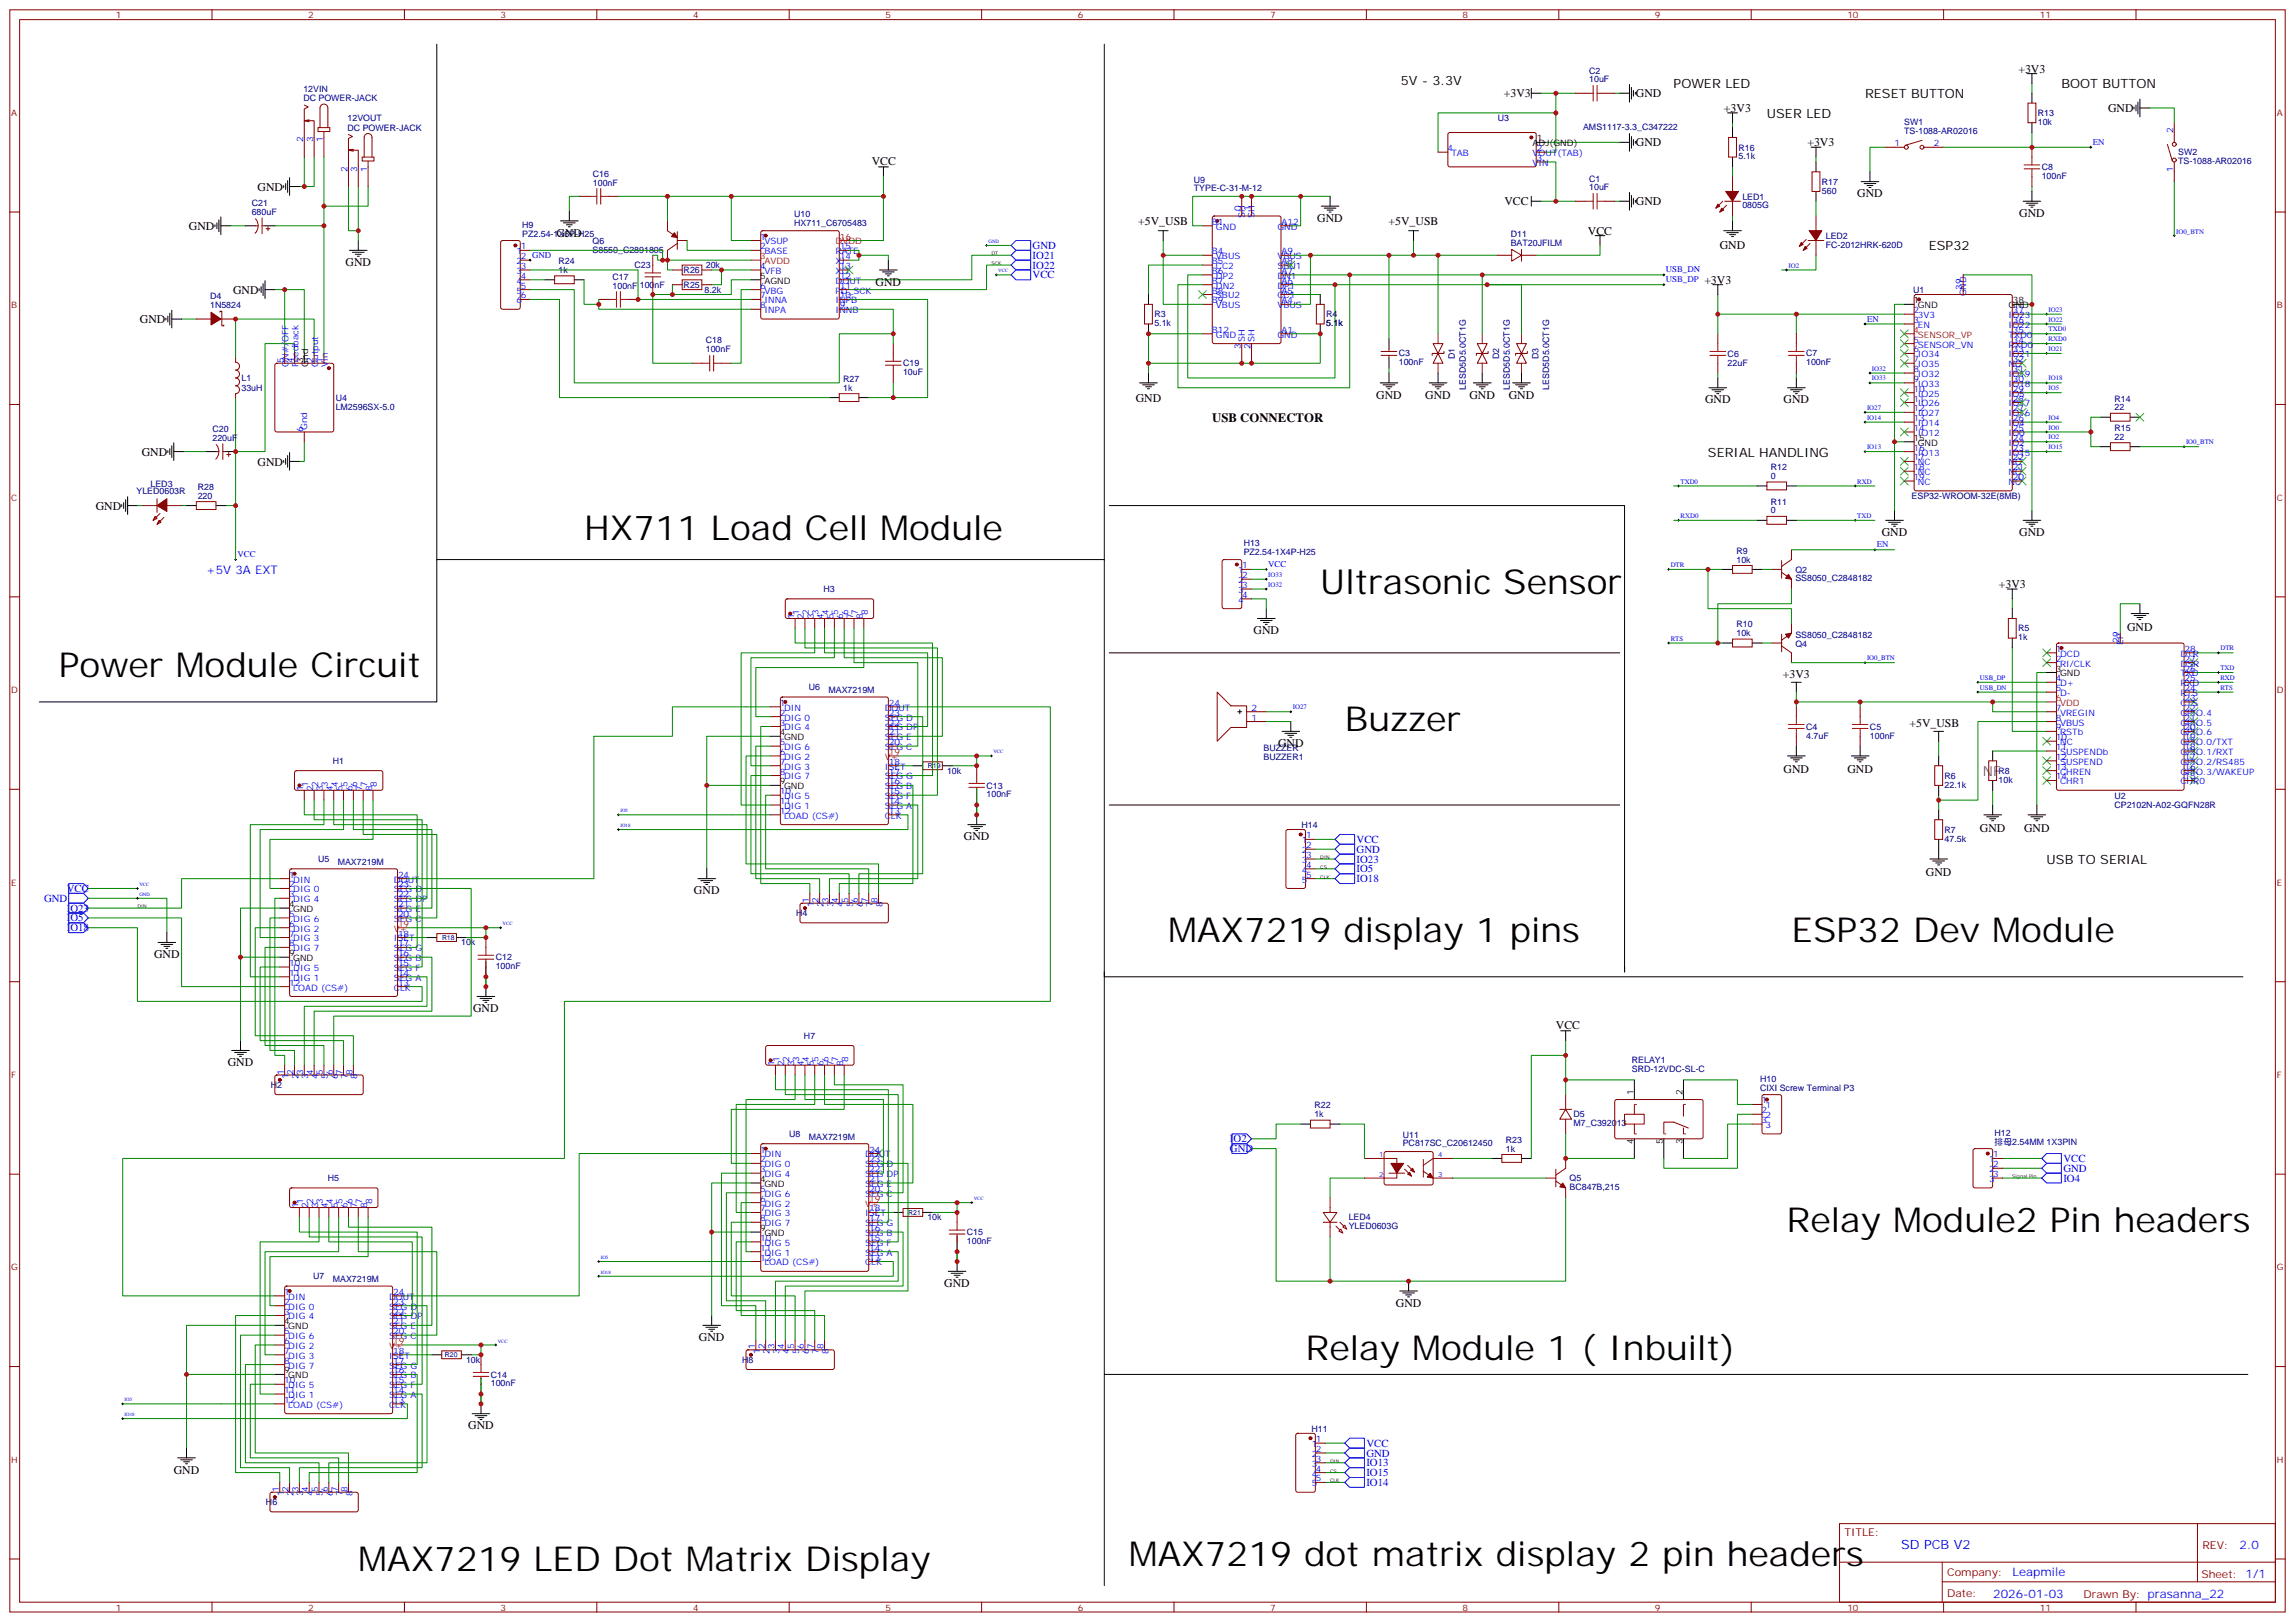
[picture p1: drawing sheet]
<svg xmlns="http://www.w3.org/2000/svg" width="825mm" height="583mm" viewBox="0 0 825 583" stroke-linecap="round" stroke-linejoin="round" font-family="sans-serif">
<defs><g id="words">
<g font-size="12.3">
<text x="209.9" y="194">HX711 Load Cell Module</text>
<text x="474.5" y="213.4">Ultrasonic Sensor</text>
<text x="21.2" y="243.4">Power Module Circuit</text>
<text x="483.3" y="262.8">Buzzer</text>
<text x="419.8" y="338.7">MAX7219 display 1 pins</text>
<text x="643.8" y="338.7">ESP32 Dev Module</text>
<text x="642.1" y="442.7">Relay Module2 Pin headers</text>
<text x="469.2" y="488.6">Relay Module 1 ( Inbuilt)</text>
<text x="405.7" y="562.7">MAX7219 dot matrix display 2 pin headers</text>
<text x="128.8" y="564.4">MAX7219 LED Dot Matrix Display</text>
</g>
<text font-size="4.9" fill="#666" x="712.6" y="278.7">NF</text>
<g font-size="4.6">
<text x="503.4" y="30.7">5V - 3.3V</text>
<text x="601.5" y="31.8">POWER LED</text>
<text x="670.3" y="35.3">RESET BUTTON</text>
<text x="740.8" y="31.8">BOOT BUTTON</text>
<text x="635" y="42.3">USER LED</text>
<text x="693.2" y="90">ESP32</text>
<text x="435.7" y="151.7">USB CONNECTOR</text>
<text x="613.8" y="164">SERIAL HANDLING</text>
<text x="735.5" y="310.4">USB TO SERIAL</text>
</g>
<text font-size="4.6" fill="#00f" x="683.2" y="556.5">SD PCB V2</text>
<g font-size="4.2">
<text x="725.4" y="26.1">+3V3</text>
<text x="540.5" y="34.9">+3V3</text>
<text x="587.9" y="34.9">GND</text>
<text x="619.6" y="40.2">+3V3</text>
<text x="757.6" y="40.3">GND</text>
<text x="587.9" y="52.6">GND</text>
<text x="649.6" y="52.6">+3V3</text>
<text x="313.3" y="59.3">VCC</text>
<text x="92.6" y="68.6">GND</text>
<text x="667.5" y="70.9">GND</text>
<text x="540.7" y="73.8">VCC</text>
<text x="587.9" y="73.7">GND</text>
<text x="725.7" y="78">GND</text>
<text x="67.9" y="82.7">GND</text>
<text x="409.1" y="80.8">+5V_USB</text>
<text x="473.4" y="79.7">GND</text>
<text x="499" y="80.8">+5V_USB</text>
<text x="200" y="85">GND</text>
<text x="570.7" y="84.3">VCC</text>
<text x="618.1" y="89.6">GND</text>
<text x="124.2" y="95.6">GND</text>
<text x="612.5" y="102">+3V3</text>
<text x="83.8" y="105.7">GND</text>
<text x="314.7" y="102.7">GND</text>
<text x="50.3" y="116.2">GND</text>
<text x="494.6" y="143.2">GND</text>
<text x="512.2" y="143.2">GND</text>
<text x="528.1" y="143.2">GND</text>
<text x="542.2" y="143.2">GND</text>
<text x="408.2" y="144.3">GND</text>
<text x="612.8" y="145">GND</text>
<text x="641" y="145">GND</text>
<text x="51" y="163.9">GND</text>
<text x="92.6" y="167.4">GND</text>
<text x="34.4" y="183.1">GND</text>
<text x="676.3" y="192.6">GND</text>
<text x="725.7" y="192.6">GND</text>
<text x="718.4" y="211.3">+3V3</text>
<text x="450.5" y="227.9">GND</text>
<text x="764.5" y="226.7">GND</text>
<text x="640.7" y="243.7">+3V3</text>
<text x="686.3" y="261.3">+5V_USB</text>
<text x="459.3" y="268.5">GND</text>
<text x="641" y="277.8">GND</text>
<text x="663.9" y="277.8">GND</text>
<text x="711.6" y="299">GND</text>
<text x="727.4" y="299">GND</text>
<text x="346.4" y="302">GND</text>
<text x="692.1" y="314.9">GND</text>
<text x="249.4" y="321.4">GND</text>
<text x="55.4" y="344.3">GND</text>
<text x="170" y="363.7">GND</text>
<text x="559.2" y="369.7">VCC</text>
<text x="81.8" y="383.1">GND</text>
<text x="339.4" y="462.5">GND</text>
<text x="501.6" y="469.5">GND</text>
<text x="251.2" y="481.9">GND</text>
<text x="168.3" y="513.6">GND</text>
<text x="62.4" y="529.5">GND</text>
</g>
<g font-size="4.2" fill="#00f">
<text x="74.1" y="206.4">+5V 3A EXT</text>
<text x="804.9" y="556.8">2.0</text>
<text x="723.3" y="566.3">Leapmile</text>
<text x="716.4" y="574.1">2026-01-03</text>
</g>
<g font-size="3.9" fill="#00f">
<text x="371.1" y="89.5">GND</text>
<text x="371.1" y="93">IO21</text>
<text x="371.1" y="100">VCC</text>
<text x="371.1" y="96.5">IO22</text>
<text x="487.5" y="302.9">VCC</text>
<text x="487.5" y="306.5">GND</text>
<text x="487.5" y="310">IO23</text>
<text x="487.5" y="313.5">IO5</text>
<text x="487.5" y="317">IO18</text>
<text x="24" y="320.5">VCC</text>
<text x="15.8" y="324">GND</text>
<text x="24" y="327.6">IO23</text>
<text x="24" y="334.6">IO18</text>
<text x="24" y="331.1">IO5</text>
<text x="442" y="410.5">IO2</text>
<text x="442" y="414">GND</text>
<text x="741.5" y="417.5">VCC</text>
<text x="741.5" y="424.6">IO4</text>
<text x="741.5" y="421.1">GND</text>
<text x="491.1" y="519.9">VCC</text>
<text x="491.1" y="526.9">IO13</text>
<text x="491.1" y="523.5">GND</text>
<text x="491.1" y="534">IO14</text>
<text x="491.1" y="530.4">IO15</text>
</g>
<g font-size="3.9" fill="#800">
<text x="662.9" y="552.1">TITLE:</text>
<text x="791.5" y="556.8">REV:</text>
<text x="699.8" y="566.3">Company:</text>
<text x="791.1" y="566.9">Sheet: 1/1</text>
<text x="699.8" y="574">Date:</text>
<text x="748.8" y="574.1">Drawn By: prasanna_22</text>
</g>
<g font-size="3.2" fill="#800">
<text x="41.6" y="6.5">1</text>
<text x="110.8" y="6.5">2</text>
<text x="179.9" y="6.5">3</text>
<text x="249.1" y="6.5">4</text>
<text x="318.2" y="6.5">5</text>
<text x="387.3" y="6.5">6</text>
<text x="456.5" y="6.5">7</text>
<text x="525.6" y="6.5">8</text>
<text x="594.8" y="6.5">9</text>
<text x="663.9" y="6.5">10</text>
<text x="733.1" y="6.5">11</text>
<text x="4.1" y="41.6">A</text>
<text x="818.3" y="41.6">A</text>
<text x="4.1" y="110.8">B</text>
<text x="818.3" y="110.8">B</text>
<text x="4.1" y="179.9">C</text>
<text x="818.3" y="179.9">C</text>
<text x="4.1" y="249.1">D</text>
<text x="818.3" y="249.1">D</text>
<text x="4.1" y="318.2">E</text>
<text x="818.3" y="318.2">E</text>
<text x="4.1" y="387.3">F</text>
<text x="818.3" y="387.3">F</text>
<text x="4.1" y="456.5">G</text>
<text x="818.3" y="456.5">G</text>
<text x="4.1" y="525.6">H</text>
<text x="818.3" y="525.6">H</text>
<text x="41.6" y="578.7">1</text>
<text x="110.8" y="578.7">2</text>
<text x="179.9" y="578.7">3</text>
<text x="249.1" y="578.7">4</text>
<text x="318.2" y="578.7">5</text>
<text x="387.3" y="578.7">6</text>
<text x="456.5" y="578.7">7</text>
<text x="525.6" y="578.7">8</text>
<text x="594.8" y="578.7">9</text>
<text x="663.9" y="578.7">10</text>
<text x="733.1" y="578.7">11</text>
</g>
<g font-size="3.2" fill="#000080">
<text x="571.2" y="29.6">10uF</text>
<text x="571.2" y="26.5">C2</text>
<text x="109" y="33">12VIN</text>
<text x="109" y="36.3">DC POWER-JACK</text>
<text x="732.4" y="41.6">R13</text>
<text x="124.9" y="46.9">DC POWER-JACK</text>
<text x="124.9" y="43.6">12VOUT</text>
<text x="538.3" y="43.4">U3</text>
<text x="568.9" y="46.6">AMS1117-3.3_C347222</text>
<text x="684.4" y="48">TS-1088-AR02016</text>
<text x="684.4" y="44.8">SW1</text>
<text x="732.4" y="44.8">10k</text>
<text x="624.8" y="57.2">5.1k</text>
<text x="624.8" y="54.1">R16</text>
<text x="782.8" y="59.1">TS-1088-AR02016</text>
<text x="782.8" y="55.8">SW2</text>
<text x="213.1" y="63.5">C16</text>
<text x="429.1" y="65.6">U9</text>
<text x="571.2" y="65.3">C1</text>
<text x="733.8" y="64.2">100nF</text>
<text x="733.8" y="61">C8</text>
<text x="213.1" y="66.7">100nF</text>
<text x="429.1" y="68.8">TYPE-C-31-M-12</text>
<text x="571.2" y="68.4">10uF</text>
<text x="626.2" y="71.7">LED1</text>
<text x="654.8" y="69.6">560</text>
<text x="654.8" y="66.4">R17</text>
<text x="90.5" y="77.3">680uF</text>
<text x="90.5" y="74">C21</text>
<text x="626.2" y="74.9">0805G</text>
<text x="187.7" y="81.8">H9</text>
<text x="285.4" y="81.3">HX711_C6705483</text>
<text x="285.4" y="78">U10</text>
<text x="187.7" y="85">PZ2.54-1X6P-H25</text>
<text x="213" y="87.6">Q6</text>
<text x="542.9" y="88.5">BAT20JFILM</text>
<text x="542.9" y="85.3">D11</text>
<text x="656.2" y="89">FC-2012HRK-620D</text>
<text x="656.2" y="85.8">LED2</text>
<text x="200.7" y="94.9">R24</text>
<text x="213" y="90.8">S8550_C2891805</text>
<text x="200.7" y="98.1">1k</text>
<text x="220.1" y="100.5">C17</text>
<text x="228" y="96.4">C23</text>
<text x="245.7" y="98.2">R26</text>
<text x="253.6" y="96.4">20k</text>
<text x="75.5" y="107.5">D4</text>
<text x="220.1" y="103.7">100nF</text>
<text x="229.9" y="103.4">100nF</text>
<text x="245.7" y="103.5">R25</text>
<text x="253.2" y="105.2">8.2k</text>
<text x="687.6" y="105.2">U1</text>
<text x="75.5" y="110.8">1N5824</text>
<text x="414.9" y="117.2">5.1k</text>
<text x="414.9" y="114.1">R3</text>
<text x="476.6" y="117.2">5.1k</text>
<text x="476.6" y="114.1">R4</text>
<text x="253.7" y="123.4">C18</text>
<text x="253.7" y="126.6">100nF</text>
<text x="324.6" y="131.7">C19</text>
<text x="502.7" y="131.2">100nF</text>
<text x="502.7" y="128.1">C3</text>
<text x="522.9" y="129.1" transform="rotate(-90 522.9 129.1)">D1</text>
<text x="538.8" y="129.1" transform="rotate(-90 538.8 129.1)">D2</text>
<text x="552.9" y="129.1" transform="rotate(-90 552.9 129.1)">D3</text>
<text x="620.9" y="131.4">22uF</text>
<text x="620.9" y="128.1">C6</text>
<text x="649.1" y="131.2">100nF</text>
<text x="649.1" y="128.1">C7</text>
<text x="86.8" y="137.1">L1</text>
<text x="303" y="137.2">R27</text>
<text x="324.6" y="134.9">10uF</text>
<text x="86.8" y="140.3">33uH</text>
<text x="303" y="140.4">1k</text>
<text x="526.8" y="140.1" transform="rotate(-90 526.8 140.1)">LESD5D5.0CT1G</text>
<text x="542.6" y="140.1" transform="rotate(-90 542.6 140.1)">LESD5D5.0CT1G</text>
<text x="556.8" y="140.1" transform="rotate(-90 556.8 140.1)">LESD5D5.0CT1G</text>
<text x="120.6" y="147.4">LM2596SX-5.0</text>
<text x="120.6" y="144.1">U4</text>
<text x="759.9" y="147.5">22</text>
<text x="759.9" y="144.3">R14</text>
<text x="76.4" y="155.1">C20</text>
<text x="759.9" y="154.9">R15</text>
<text x="76.4" y="158.4">220uF</text>
<text x="759.9" y="158">22</text>
<text x="636.4" y="172.2">0</text>
<text x="636.4" y="169">R12</text>
<text x="49.1" y="177.5">YLED0603R</text>
<text x="54.1" y="174.9">LED3</text>
<text x="71.1" y="179.2">220</text>
<text x="71.1" y="175.9">R28</text>
<text x="687" y="179.3">ESP32-WROOM-32E(8MB)</text>
<text x="636.4" y="184.5">0</text>
<text x="636.4" y="181.3">R11</text>
<text x="447" y="196.2">H13</text>
<text x="447" y="199.5">PZ2.54-1X4P-H25</text>
<text x="624.1" y="202.1">10k</text>
<text x="624.1" y="199">R9</text>
<text x="645.2" y="208.9">SS8050_C2848182</text>
<text x="645.2" y="205.8">Q2</text>
<text x="296" y="212.8">H3</text>
<text x="624.1" y="225.4">R10</text>
<text x="725.3" y="226.9">R5</text>
<text x="624.1" y="228.6">10k</text>
<text x="645.2" y="229.2">SS8050_C2848182</text>
<text x="645.2" y="232.4">Q4</text>
<text x="725.3" y="230.1">1k</text>
<text x="290.7" y="248.1">U6</text>
<text x="297.8" y="249.1">MAX7219M</text>
<text x="649.1" y="262.2">C4</text>
<text x="672" y="262.2">C5</text>
<text x="454.1" y="269.9">BUZZER</text>
<text x="649.1" y="265.4">4.7uF</text>
<text x="672" y="265.4">100nF</text>
<text x="119.6" y="274.5">H1</text>
<text x="454.1" y="273.2">BUZZER1</text>
<text x="340.3" y="278">10k</text>
<text x="698.9" y="279.8">R6</text>
<text x="718.3" y="281.3">10k</text>
<text x="718.3" y="278.1">R8</text>
<text x="354.5" y="286.6">100nF</text>
<text x="354.5" y="283.4">C13</text>
<text x="698.9" y="283.1">22.1k</text>
<text x="759.9" y="287">U2</text>
<text x="759.9" y="290.2">CP2102N-A02-GQFN28R</text>
<text x="467.8" y="297.4">H14</text>
<text x="698.9" y="299.2">R7</text>
<text x="698.9" y="302.5">47.5k</text>
<text x="114.3" y="309.8">U5</text>
<text x="121.4" y="310.8">MAX7219M</text>
<text x="286.1" y="329.2">H4</text>
<text x="165.7" y="339.7">10k</text>
<text x="178.2" y="345.1">C12</text>
<text x="178.2" y="348.3">100nF</text>
<text x="288.9" y="373.3">H7</text>
<text x="586.5" y="382.1">RELAY1</text>
<text x="586.5" y="385.4">SRD-12VDC-SL-C</text>
<text x="632.5" y="388.8">H10</text>
<text x="97.4" y="391">H2</text>
<text x="632.5" y="391.9">CIXI Screw Terminal P3</text>
<text x="472.4" y="401.5">1k</text>
<text x="472.4" y="398.3">R22</text>
<text x="565.5" y="401.5">D5</text>
<text x="565.5" y="404.8">M7_C392013</text>
<text x="283.6" y="408.6">U8</text>
<text x="290.7" y="409.6">MAX7219M</text>
<text x="504.1" y="412">PC817SC_C20612450</text>
<text x="504.1" y="408.8">U11</text>
<text x="541.2" y="413.8">1k</text>
<text x="541.2" y="410.6">R23</text>
<text x="716.8" y="411.3">排母2.54MM 1X3PIN</text>
<text x="716.8" y="408.1">H12</text>
<text x="117.8" y="424.5">H5</text>
<text x="564.1" y="424.5">Q5</text>
<text x="564.1" y="427.7">BC847B,215</text>
<text x="333.3" y="438.5">10k</text>
<text x="347.5" y="443.9">C15</text>
<text x="484.7" y="441.8">YLED0603G</text>
<text x="484.7" y="438.6">LED4</text>
<text x="347.5" y="447.1">100nF</text>
<text x="112.6" y="459.7">U7</text>
<text x="119.6" y="460.7">MAX7219M</text>
<text x="167.5" y="489.7">10k</text>
<text x="266.7" y="489.7">H8</text>
<text x="176.4" y="495">C14</text>
<text x="176.4" y="498.2">100nF</text>
<text x="471.3" y="514.4">H11</text>
<text x="95.6" y="540.9">H6</text>
</g>
<g font-size="3.2" fill="#00f">
<text x="781" y="47.6" transform="rotate(-90 781 47.6)">2</text>
<text x="109" y="51.2" transform="rotate(-90 109 51.2)">2</text>
<text x="112.5" y="51.2" transform="rotate(-90 112.5 51.2)">3</text>
<text x="116.1" y="51.2" transform="rotate(-90 116.1 51.2)">1</text>
<text x="680.9" y="52.6">1</text>
<text x="695" y="52.6">2</text>
<text x="752.1" y="52">EN</text>
<text x="520.2" y="54.3">4</text>
<text x="521.7" y="56.1">TAB</text>
<text x="550.8" y="56.1">VOUT(TAB)</text>
<text x="550.8" y="59.6">VIN</text>
<text x="552.3" y="54.3">2</text>
<text x="552.3" y="57.9">3</text>
<text x="124.9" y="61.7" transform="rotate(-90 124.9 61.7)">2</text>
<text x="128.4" y="61.7" transform="rotate(-90 128.4 61.7)">3</text>
<text x="131.9" y="61.7" transform="rotate(-90 131.9 61.7)">1</text>
<text x="781" y="61.7" transform="rotate(-90 781 61.7)">1</text>
<text x="445.9" y="75.8" transform="rotate(-90 445.9 75.8)">0</text>
<text x="449.4" y="75.8" transform="rotate(-90 449.4 75.8)">1</text>
<text x="435.5" y="80.8">B1</text>
<text x="437" y="82.6">GND</text>
<text x="447.3" y="78.3" transform="rotate(-90 447.3 78.3)">SH</text>
<text x="450.8" y="78.3" transform="rotate(-90 450.8 78.3)">SH</text>
<text x="459.1" y="82.6">GND</text>
<text x="460.6" y="80.8">A12</text>
<text x="187.1" y="89.6">1</text>
<text x="273.2" y="86.1">1</text>
<text x="273.2" y="89.6">2</text>
<text x="274.7" y="87.8">VSUP</text>
<text x="301.8" y="89.6">15</text>
<text x="185.7" y="91.4">1</text>
<text x="185.7" y="94.9">2</text>
<text x="187.1" y="93.1">2 GND</text>
<text x="274.7" y="91.4">BASE</text>
<text x="300.3" y="94.9">XI</text>
<text x="300.3" y="91.4">RATE</text>
<text x="301.8" y="93.1">14</text>
<text x="435.5" y="91.4">B4</text>
<text x="435.5" y="94.9">B5</text>
<text x="437" y="93.1">VBUS</text>
<text x="459.1" y="93.1">VBUS</text>
<text x="460.6" y="94.9">A8</text>
<text x="460.6" y="91.4">A9</text>
<text x="185.7" y="98.4">3</text>
<text x="185.7" y="102">4</text>
<text x="187.1" y="96.7">3</text>
<text x="187.1" y="100.2">4</text>
<text x="273.2" y="96.7">4</text>
<text x="274.7" y="98.4">VFB</text>
<text x="300.3" y="102">DOUT</text>
<text x="300.3" y="98.4">XO</text>
<text x="301.8" y="100.2">12</text>
<text x="301.8" y="96.7">13</text>
<text x="435.5" y="98.4">B6</text>
<text x="435.5" y="102">B7</text>
<text x="437" y="96.7">CC2</text>
<text x="437" y="100.2">DP2</text>
<text x="459.1" y="100.2">DN1</text>
<text x="459.1" y="96.7">SBU1</text>
<text x="460.6" y="102">A6</text>
<text x="460.6" y="98.4">A7</text>
<text x="598.7" y="101.4">USB_DP</text>
<text x="598.7" y="97.9">USB_DN</text>
<text x="185.7" y="105.5">5</text>
<text x="187.1" y="103.7">5</text>
<text x="187.1" y="107.2">6</text>
<text x="273.2" y="103.7">6</text>
<text x="273.2" y="107.2">7</text>
<text x="274.7" y="105.5">VBG</text>
<text x="300.3" y="105.5">PD_SCK</text>
<text x="301.8" y="107.2">10</text>
<text x="301.8" y="103.7">11</text>
<text x="435.5" y="105.5">B8</text>
<text x="437" y="103.7">DN2</text>
<text x="437" y="107.2">SBU2</text>
<text x="459.1" y="107.2">CC1</text>
<text x="459.1" y="103.7">DP1</text>
<text x="460.6" y="105.5">A5</text>
<text x="705.2" y="104.1" transform="rotate(-90 705.2 104.1)">39</text>
<text x="706.6" y="106.5" transform="rotate(-90 706.6 106.5)">GND</text>
<text x="185.7" y="109">6</text>
<text x="273.2" y="110.8">8</text>
<text x="274.7" y="109">INNA</text>
<text x="274.7" y="112.5">INPA</text>
<text x="300.3" y="112.5">INNB</text>
<text x="300.3" y="109">INPB</text>
<text x="301.8" y="110.8">9</text>
<text x="435.5" y="109">B9</text>
<text x="437" y="110.8">VBUS</text>
<text x="459.1" y="110.8">VBUS</text>
<text x="460.6" y="109">A4</text>
<text x="687.7" y="112.5">2</text>
<text x="723.4" y="112.5">37</text>
<text x="435.5" y="119.6">B12</text>
<text x="460.6" y="119.6">A1</text>
<text x="671" y="115.5">EN</text>
<text x="687.7" y="116.1">3</text>
<text x="689.2" y="117.8">EN</text>
<text x="689.2" y="114.3">3V3</text>
<text x="721.9" y="114.3">IO23</text>
<text x="721.9" y="117.8">IO22</text>
<text x="723.4" y="116.1">36</text>
<text x="723.4" y="119.6">35</text>
<text x="437" y="121.4">GND</text>
<text x="445.9" y="125.2" transform="rotate(-90 445.9 125.2)">3</text>
<text x="447.3" y="122.8" transform="rotate(-90 447.3 122.8)">SH</text>
<text x="449.4" y="125.2" transform="rotate(-90 449.4 125.2)">2</text>
<text x="450.8" y="122.8" transform="rotate(-90 450.8 122.8)">SH</text>
<text x="459.1" y="121.4">GND</text>
<text x="687.7" y="123.1">5</text>
<text x="689.2" y="124.9">SENSOR_VN</text>
<text x="721.9" y="121.4">TXD0</text>
<text x="721.9" y="124.9">RXD0</text>
<text x="723.4" y="123.1">34</text>
<text x="102" y="130.4" transform="rotate(-90 102 130.4)">5</text>
<text x="103.7" y="131.8" transform="rotate(-90 103.7 131.8)">ON#/OFF</text>
<text x="105.5" y="130.4" transform="rotate(-90 105.5 130.4)">4</text>
<text x="107.2" y="131.8" transform="rotate(-90 107.2 131.8)">Feedback</text>
<text x="112.5" y="130.4" transform="rotate(-90 112.5 130.4)">2</text>
<text x="114.3" y="131.8" transform="rotate(-90 114.3 131.8)">Output</text>
<text x="116.1" y="130.4" transform="rotate(-90 116.1 130.4)">1</text>
<text x="117.8" y="131.8" transform="rotate(-90 117.8 131.8)">Vin</text>
<text x="687.7" y="130.2">7</text>
<text x="687.7" y="126.6">6</text>
<text x="689.2" y="131.9">IO35</text>
<text x="689.2" y="128.4">IO34</text>
<text x="721.9" y="128.4">IO21</text>
<text x="721.9" y="131.9">NC</text>
<text x="723.4" y="126.6">33</text>
<text x="723.4" y="130.2">32</text>
<text x="687.7" y="137.2">9</text>
<text x="687.7" y="133.7">8</text>
<text x="689.2" y="135.5">IO32</text>
<text x="721.9" y="135.5">IO19</text>
<text x="723.4" y="133.7">31</text>
<text x="723.4" y="137.2">30</text>
<text x="687.7" y="140.8">10</text>
<text x="689.2" y="142.5">IO25</text>
<text x="689.2" y="139">IO33</text>
<text x="721.9" y="139">IO18</text>
<text x="721.9" y="142.5">IO5</text>
<text x="723.4" y="140.8">29</text>
<text x="687.7" y="147.8">12</text>
<text x="687.7" y="144.3">11</text>
<text x="689.2" y="149.6">IO27</text>
<text x="689.2" y="146">IO26</text>
<text x="721.9" y="146">IO17</text>
<text x="721.9" y="149.6">IO16</text>
<text x="723.4" y="144.3">28</text>
<text x="723.4" y="147.8">27</text>
<text x="109" y="155.2" transform="rotate(-90 109 155.2)">6</text>
<text x="110.4" y="154.5" transform="rotate(-90 110.4 154.5)">Gnd</text>
<text x="687.7" y="154.9">14</text>
<text x="687.7" y="151.3">13</text>
<text x="689.2" y="153.1">IO14</text>
<text x="721.9" y="153.1">IO4</text>
<text x="723.4" y="151.3">26</text>
<text x="723.4" y="154.9">25</text>
<text x="687.7" y="161.9">16</text>
<text x="689.2" y="156.6">IO12</text>
<text x="721.9" y="156.6">IO0</text>
<text x="721.9" y="160.2">IO2</text>
<text x="723.4" y="158.4">24</text>
<text x="723.4" y="161.9">23</text>
<text x="687.7" y="165.5">17</text>
<text x="689.2" y="167.2">NC</text>
<text x="689.2" y="163.7">IO13</text>
<text x="721.9" y="163.7">IO15</text>
<text x="721.9" y="167.2">NC</text>
<text x="723.4" y="165.5">22</text>
<text x="687.7" y="172.5">19</text>
<text x="687.7" y="169">18</text>
<text x="689.2" y="170.7">NC</text>
<text x="721.9" y="170.7">NC</text>
<text x="723.4" y="169">21</text>
<text x="723.4" y="172.5">20</text>
<text x="689.2" y="174.3">NC</text>
<text x="721.9" y="174.3">NC</text>
<text x="674.5" y="196.7">EN</text>
<text x="85.4" y="200.2">VCC</text>
<text x="455.8" y="203.7">VCC</text>
<text x="445" y="206">1</text>
<text x="445" y="209.5">2</text>
<text x="446.4" y="204.3">1</text>
<text x="446.4" y="207.8">2</text>
<text x="445" y="213.1">3</text>
<text x="446.4" y="211.3">3</text>
<text x="446.4" y="214.8">4</text>
<text x="287.2" y="220.9" transform="rotate(-90 287.2 220.9)">1</text>
<text x="290.7" y="220.9" transform="rotate(-90 290.7 220.9)">2</text>
<text x="294.2" y="220.9" transform="rotate(-90 294.2 220.9)">3</text>
<text x="297.7" y="220.9" transform="rotate(-90 297.7 220.9)">4</text>
<text x="301.3" y="220.9" transform="rotate(-90 301.3 220.9)">5</text>
<text x="304.8" y="220.9" transform="rotate(-90 304.8 220.9)">6</text>
<text x="308.3" y="220.9" transform="rotate(-90 308.3 220.9)">7</text>
<text x="311.9" y="220.9" transform="rotate(-90 311.9 220.9)">8</text>
<text x="445" y="216.6">4</text>
<text x="285.4" y="222.4" transform="rotate(-90 285.4 222.4)">1</text>
<text x="288.9" y="222.4" transform="rotate(-90 288.9 222.4)">2</text>
<text x="292.5" y="222.4" transform="rotate(-90 292.5 222.4)">3</text>
<text x="296" y="222.4" transform="rotate(-90 296 222.4)">4</text>
<text x="299.5" y="222.4" transform="rotate(-90 299.5 222.4)">5</text>
<text x="303" y="222.4" transform="rotate(-90 303 222.4)">6</text>
<text x="306.6" y="222.4" transform="rotate(-90 306.6 222.4)">7</text>
<text x="310.1" y="222.4" transform="rotate(-90 310.1 222.4)">8</text>
<text x="761.6" y="231.1" transform="rotate(-90 761.6 231.1)">29</text>
<text x="763.1" y="231.8" transform="rotate(-90 763.1 231.8)">EP</text>
<text x="738.9" y="234.2">1</text>
<text x="738.9" y="237.8">2</text>
<text x="740.4" y="236">DCD</text>
<text x="740.4" y="239.5">RI/CLK</text>
<text x="783.6" y="239.5">DSR</text>
<text x="783.6" y="236">DTR</text>
<text x="785.1" y="237.8">27</text>
<text x="785.1" y="234.2">28</text>
<text x="738.9" y="244.8">4</text>
<text x="783.6" y="243.1">TXD</text>
<text x="785.1" y="244.8">25</text>
<text x="785.1" y="241.3">26</text>
<text x="738.9" y="248.4">5</text>
<text x="740.4" y="246.6">D+</text>
<text x="740.4" y="250.1">D-</text>
<text x="783.6" y="250.1">RTS</text>
<text x="783.6" y="246.6">RXD</text>
<text x="785.1" y="251.9">23</text>
<text x="785.1" y="248.4">24</text>
<text x="280.3" y="257.2">2</text>
<text x="280.3" y="253.6">1</text>
<text x="281.8" y="255.4">DIN</text>
<text x="318" y="255.4">DOUT</text>
<text x="319.4" y="253.6">24</text>
<text x="319.4" y="257.2">23</text>
<text x="449.8" y="255.4">2</text>
<text x="738.9" y="255.4">7</text>
<text x="740.4" y="257.2">VREGIN</text>
<text x="783.6" y="257.2">GPIO.4</text>
<text x="783.6" y="253.6">CTS</text>
<text x="785.1" y="255.4">22</text>
<text x="280.3" y="260.7">3</text>
<text x="281.8" y="262.5">DIG 4</text>
<text x="281.8" y="258.9">DIG 0</text>
<text x="318" y="258.9">SEG D</text>
<text x="318" y="262.5">SEG DP</text>
<text x="319.4" y="260.7">22</text>
<text x="449.8" y="258.9">1</text>
<text x="738.9" y="258.9">8</text>
<text x="738.9" y="262.5">9</text>
<text x="740.4" y="260.7">VBUS</text>
<text x="783.6" y="260.7">GPIO.5</text>
<text x="785.1" y="262.5">20</text>
<text x="785.1" y="258.9">21</text>
<text x="280.3" y="267.8">5</text>
<text x="281.8" y="269.5">DIG 6</text>
<text x="318" y="266">SEG E</text>
<text x="318" y="269.5">SEG C</text>
<text x="319.4" y="264.2">21</text>
<text x="319.4" y="267.8">20</text>
<text x="738.9" y="266">10</text>
<text x="738.9" y="269.5">11</text>
<text x="740.4" y="264.2">RSTb</text>
<text x="740.4" y="267.8">NC</text>
<text x="783.6" y="267.8">GPIO.0/TXT</text>
<text x="783.6" y="264.2">GPIO.6</text>
<text x="785.1" y="269.5">18</text>
<text x="785.1" y="266">19</text>
<text x="280.3" y="274.8">7</text>
<text x="280.3" y="271.3">6</text>
<text x="281.8" y="273">DIG 2</text>
<text x="319.4" y="274.8">18</text>
<text x="738.9" y="273">12</text>
<text x="740.4" y="271.3">SUSPENDb</text>
<text x="740.4" y="274.8">SUSPEND</text>
<text x="783.6" y="274.8">GPIO.2/RS485</text>
<text x="783.6" y="271.3">GPIO.1/RXT</text>
<text x="785.1" y="273">17</text>
<text x="280.3" y="278.3">8</text>
<text x="281.8" y="280.1">DIG 7</text>
<text x="281.8" y="276.6">DIG 3</text>
<text x="318" y="276.6">ISET</text>
<text x="318" y="280.1">SEG G</text>
<text x="319.4" y="278.3">17</text>
<text x="319.4" y="281.9">16</text>
<text x="738.9" y="276.6">13</text>
<text x="738.9" y="280.1">14</text>
<text x="740.4" y="278.3">CHREN</text>
<text x="740.4" y="281.9">CHR1</text>
<text x="783.6" y="281.9">CHR0</text>
<text x="783.6" y="278.3">GPIO.3/WAKEUP</text>
<text x="785.1" y="280.1">15</text>
<text x="785.1" y="276.6">16</text>
<text x="109" y="284.2" transform="rotate(-90 109 284.2)">1</text>
<text x="110.8" y="282.7" transform="rotate(-90 110.8 282.7)">1</text>
<text x="112.5" y="284.2" transform="rotate(-90 112.5 284.2)">2</text>
<text x="114.3" y="282.7" transform="rotate(-90 114.3 282.7)">2</text>
<text x="116.1" y="284.2" transform="rotate(-90 116.1 284.2)">3</text>
<text x="117.8" y="282.7" transform="rotate(-90 117.8 282.7)">3</text>
<text x="119.6" y="284.2" transform="rotate(-90 119.6 284.2)">4</text>
<text x="121.4" y="282.7" transform="rotate(-90 121.4 282.7)">4</text>
<text x="123.1" y="284.2" transform="rotate(-90 123.1 284.2)">5</text>
<text x="124.9" y="282.7" transform="rotate(-90 124.9 282.7)">5</text>
<text x="126.6" y="284.2" transform="rotate(-90 126.6 284.2)">6</text>
<text x="128.4" y="282.7" transform="rotate(-90 128.4 282.7)">6</text>
<text x="130.2" y="284.2" transform="rotate(-90 130.2 284.2)">7</text>
<text x="131.9" y="282.7" transform="rotate(-90 131.9 282.7)">7</text>
<text x="133.7" y="284.2" transform="rotate(-90 133.7 284.2)">8</text>
<text x="135.5" y="282.7" transform="rotate(-90 135.5 282.7)">8</text>
<text x="280.3" y="285.4">10</text>
<text x="281.8" y="287.2">DIG 5</text>
<text x="318" y="283.6">SEG B</text>
<text x="318" y="287.2">SEG F</text>
<text x="319.4" y="285.4">15</text>
<text x="280.3" y="292.5">12</text>
<text x="280.3" y="288.9">11</text>
<text x="281.8" y="290.7">DIG 1</text>
<text x="318" y="290.7">SEG A</text>
<text x="319.4" y="288.9">14</text>
<text x="319.4" y="292.5">13</text>
<text x="281.8" y="294.2">LOAD (CS#)</text>
<text x="318" y="294.2">CLK</text>
<text x="467.9" y="303">1</text>
<text x="469.4" y="301.3">1</text>
<text x="469.4" y="304.8">2</text>
<text x="467.9" y="306.6">2</text>
<text x="467.9" y="310.1">3</text>
<text x="469.4" y="308.3">3</text>
<text x="469.4" y="311.9">4</text>
<text x="103.9" y="315.4">1</text>
<text x="105.4" y="317.1">DIN</text>
<text x="141.6" y="317.1">DOUT</text>
<text x="143.1" y="315.4">24</text>
<text x="467.9" y="313.6">4</text>
<text x="467.9" y="317.1">5</text>
<text x="469.4" y="315.4">5</text>
<text x="103.9" y="322.4">3</text>
<text x="103.9" y="318.9">2</text>
<text x="105.4" y="320.7">DIG 0</text>
<text x="141.6" y="320.7">SEG D</text>
<text x="143.1" y="318.9">23</text>
<text x="143.1" y="322.4">22</text>
<text x="103.9" y="329.5">5</text>
<text x="105.4" y="324.2">DIG 4</text>
<text x="141.6" y="324.2">SEG DP</text>
<text x="141.6" y="327.7">SEG E</text>
<text x="143.1" y="326">21</text>
<text x="143.1" y="329.5">20</text>
<text x="290.7" y="324.4" transform="rotate(-90 290.7 324.4)">1</text>
<text x="292.5" y="325.9" transform="rotate(-90 292.5 325.9)">1</text>
<text x="294.2" y="324.4" transform="rotate(-90 294.2 324.4)">2</text>
<text x="296" y="325.9" transform="rotate(-90 296 325.9)">2</text>
<text x="297.7" y="324.4" transform="rotate(-90 297.7 324.4)">3</text>
<text x="299.5" y="325.9" transform="rotate(-90 299.5 325.9)">3</text>
<text x="301.3" y="324.4" transform="rotate(-90 301.3 324.4)">4</text>
<text x="303" y="325.9" transform="rotate(-90 303 325.9)">4</text>
<text x="304.8" y="324.4" transform="rotate(-90 304.8 324.4)">5</text>
<text x="306.6" y="325.9" transform="rotate(-90 306.6 325.9)">5</text>
<text x="308.3" y="324.4" transform="rotate(-90 308.3 324.4)">6</text>
<text x="310.1" y="325.9" transform="rotate(-90 310.1 325.9)">6</text>
<text x="311.9" y="324.4" transform="rotate(-90 311.9 324.4)">7</text>
<text x="313.6" y="325.9" transform="rotate(-90 313.6 325.9)">7</text>
<text x="315.4" y="324.4" transform="rotate(-90 315.4 324.4)">8</text>
<text x="317.1" y="325.9" transform="rotate(-90 317.1 325.9)">8</text>
<text x="103.9" y="333">6</text>
<text x="105.4" y="334.8">DIG 2</text>
<text x="105.4" y="331.3">DIG 6</text>
<text x="141.6" y="331.3">SEG C</text>
<text x="103.9" y="340.1">8</text>
<text x="103.9" y="336.5">7</text>
<text x="105.4" y="341.8">DIG 7</text>
<text x="105.4" y="338.3">DIG 3</text>
<text x="141.6" y="338.3">ISET</text>
<text x="141.6" y="341.8">SEG G</text>
<text x="143.1" y="336.5">18</text>
<text x="143.1" y="340.1">17</text>
<text x="103.9" y="347.1">10</text>
<text x="141.6" y="345.4">SEG B</text>
<text x="143.1" y="343.6">16</text>
<text x="143.1" y="347.1">15</text>
<text x="103.9" y="350.7">11</text>
<text x="105.4" y="352.4">DIG 1</text>
<text x="105.4" y="348.9">DIG 5</text>
<text x="141.6" y="348.9">SEG F</text>
<text x="141.6" y="352.4">SEG A</text>
<text x="143.1" y="350.7">14</text>
<text x="103.9" y="354.2">12</text>
<text x="105.4" y="356">LOAD (CS#)</text>
<text x="141.6" y="356">CLK</text>
<text x="143.1" y="354.2">13</text>
<text x="278.3" y="382.9" transform="rotate(-90 278.3 382.9)">1</text>
<text x="280.1" y="381.5" transform="rotate(-90 280.1 381.5)">1</text>
<text x="281.9" y="382.9" transform="rotate(-90 281.9 382.9)">2</text>
<text x="283.6" y="381.5" transform="rotate(-90 283.6 381.5)">2</text>
<text x="285.4" y="382.9" transform="rotate(-90 285.4 382.9)">3</text>
<text x="287.2" y="381.5" transform="rotate(-90 287.2 381.5)">3</text>
<text x="288.9" y="382.9" transform="rotate(-90 288.9 382.9)">4</text>
<text x="290.7" y="381.5" transform="rotate(-90 290.7 381.5)">4</text>
<text x="292.5" y="382.9" transform="rotate(-90 292.5 382.9)">5</text>
<text x="294.2" y="381.5" transform="rotate(-90 294.2 381.5)">5</text>
<text x="296" y="382.9" transform="rotate(-90 296 382.9)">6</text>
<text x="297.7" y="381.5" transform="rotate(-90 297.7 381.5)">6</text>
<text x="299.5" y="382.9" transform="rotate(-90 299.5 382.9)">7</text>
<text x="301.3" y="381.5" transform="rotate(-90 301.3 381.5)">7</text>
<text x="303" y="382.9" transform="rotate(-90 303 382.9)">8</text>
<text x="304.8" y="381.5" transform="rotate(-90 304.8 381.5)">8</text>
<text x="102" y="386.1" transform="rotate(-90 102 386.1)">1</text>
<text x="103.7" y="387.6" transform="rotate(-90 103.7 387.6)">1</text>
<text x="105.5" y="386.1" transform="rotate(-90 105.5 386.1)">2</text>
<text x="107.2" y="387.6" transform="rotate(-90 107.2 387.6)">2</text>
<text x="109" y="386.1" transform="rotate(-90 109 386.1)">3</text>
<text x="110.8" y="387.6" transform="rotate(-90 110.8 387.6)">3</text>
<text x="112.5" y="386.1" transform="rotate(-90 112.5 386.1)">4</text>
<text x="114.3" y="387.6" transform="rotate(-90 114.3 387.6)">4</text>
<text x="116.1" y="386.1" transform="rotate(-90 116.1 386.1)">5</text>
<text x="117.8" y="387.6" transform="rotate(-90 117.8 387.6)">5</text>
<text x="119.6" y="386.1" transform="rotate(-90 119.6 386.1)">6</text>
<text x="121.4" y="387.6" transform="rotate(-90 121.4 387.6)">6</text>
<text x="123.1" y="386.1" transform="rotate(-90 123.1 386.1)">7</text>
<text x="124.9" y="387.6" transform="rotate(-90 124.9 387.6)">7</text>
<text x="126.6" y="386.1" transform="rotate(-90 126.6 386.1)">8</text>
<text x="128.4" y="387.6" transform="rotate(-90 128.4 387.6)">8</text>
<text x="633.1" y="396.5">1</text>
<text x="633.1" y="400">2</text>
<text x="634.5" y="398.3">1</text>
<text x="634.5" y="401.8">2</text>
<text x="633.1" y="403.6">3</text>
<text x="634.5" y="405.3">3</text>
<text x="273.2" y="417.7">2</text>
<text x="273.2" y="414.2">1</text>
<text x="274.7" y="419.5">DIG 0</text>
<text x="274.7" y="415.9">DIN</text>
<text x="310.9" y="415.9">DOUT</text>
<text x="310.9" y="419.5">SEG D</text>
<text x="312.4" y="414.2">24</text>
<text x="312.4" y="417.7">23</text>
<text x="714.8" y="417.7">1</text>
<text x="716.3" y="415.9">1</text>
<text x="716.3" y="419.5">2</text>
<text x="273.2" y="421.2">3</text>
<text x="274.7" y="423">DIG 4</text>
<text x="310.9" y="423">SEG DP</text>
<text x="312.4" y="421.2">22</text>
<text x="312.4" y="424.7">21</text>
<text x="714.8" y="421.2">2</text>
<text x="714.8" y="424.7">3</text>
<text x="716.3" y="423">3</text>
<text x="273.2" y="431.8">6</text>
<text x="273.2" y="428.3">5</text>
<text x="274.7" y="430">DIG 6</text>
<text x="310.9" y="426.5">SEG E</text>
<text x="310.9" y="430">SEG C</text>
<text x="312.4" y="428.3">20</text>
<text x="107.2" y="434.1" transform="rotate(-90 107.2 434.1)">1</text>
<text x="109" y="432.6" transform="rotate(-90 109 432.6)">1</text>
<text x="110.8" y="434.1" transform="rotate(-90 110.8 434.1)">2</text>
<text x="112.5" y="432.6" transform="rotate(-90 112.5 432.6)">2</text>
<text x="114.3" y="434.1" transform="rotate(-90 114.3 434.1)">3</text>
<text x="116.1" y="432.6" transform="rotate(-90 116.1 432.6)">3</text>
<text x="117.8" y="434.1" transform="rotate(-90 117.8 434.1)">4</text>
<text x="119.6" y="432.6" transform="rotate(-90 119.6 432.6)">4</text>
<text x="121.4" y="434.1" transform="rotate(-90 121.4 434.1)">5</text>
<text x="123.1" y="432.6" transform="rotate(-90 123.1 432.6)">5</text>
<text x="124.9" y="434.1" transform="rotate(-90 124.9 434.1)">6</text>
<text x="126.6" y="432.6" transform="rotate(-90 126.6 432.6)">6</text>
<text x="128.4" y="434.1" transform="rotate(-90 128.4 434.1)">7</text>
<text x="130.2" y="432.6" transform="rotate(-90 130.2 432.6)">7</text>
<text x="131.9" y="434.1" transform="rotate(-90 131.9 434.1)">8</text>
<text x="133.7" y="432.6" transform="rotate(-90 133.7 432.6)">8</text>
<text x="273.2" y="435.3">7</text>
<text x="274.7" y="437.1">DIG 3</text>
<text x="274.7" y="433.6">DIG 2</text>
<text x="310.9" y="437.1">ISET</text>
<text x="312.4" y="435.3">18</text>
<text x="273.2" y="438.9">8</text>
<text x="274.7" y="440.6">DIG 7</text>
<text x="310.9" y="440.6">SEG G</text>
<text x="312.4" y="438.9">17</text>
<text x="312.4" y="442.4">16</text>
<text x="273.2" y="449.4">11</text>
<text x="273.2" y="445.9">10</text>
<text x="274.7" y="447.7">DIG 5</text>
<text x="310.9" y="444.1">SEG B</text>
<text x="310.9" y="447.7">SEG F</text>
<text x="312.4" y="445.9">15</text>
<text x="312.4" y="449.4">14</text>
<text x="273.2" y="453">12</text>
<text x="274.7" y="454.7">LOAD (CS#)</text>
<text x="274.7" y="451.2">DIG 1</text>
<text x="310.9" y="451.2">SEG A</text>
<text x="310.9" y="454.7">CLK</text>
<text x="312.4" y="453">13</text>
<text x="102.1" y="465.3">1</text>
<text x="103.6" y="467.1">DIN</text>
<text x="139.8" y="467.1">DOUT</text>
<text x="141.3" y="465.3">24</text>
<text x="102.1" y="472.4">3</text>
<text x="102.1" y="468.8">2</text>
<text x="103.6" y="470.6">DIG 0</text>
<text x="139.8" y="470.6">SEG D</text>
<text x="141.3" y="468.8">23</text>
<text x="141.3" y="472.4">22</text>
<text x="102.1" y="479.4">5</text>
<text x="103.6" y="474.1">DIG 4</text>
<text x="139.8" y="474.1">SEG DP</text>
<text x="139.8" y="477.7">SEG E</text>
<text x="141.3" y="475.9">21</text>
<text x="141.3" y="479.4">20</text>
<text x="102.1" y="483">6</text>
<text x="103.6" y="484.7">DIG 2</text>
<text x="103.6" y="481.2">DIG 6</text>
<text x="139.8" y="481.2">SEG C</text>
<text x="271.3" y="484.9" transform="rotate(-90 271.3 484.9)">1</text>
<text x="274.8" y="484.9" transform="rotate(-90 274.8 484.9)">2</text>
<text x="278.3" y="484.9" transform="rotate(-90 278.3 484.9)">3</text>
<text x="281.9" y="484.9" transform="rotate(-90 281.9 484.9)">4</text>
<text x="285.4" y="484.9" transform="rotate(-90 285.4 484.9)">5</text>
<text x="288.9" y="484.9" transform="rotate(-90 288.9 484.9)">6</text>
<text x="292.5" y="484.9" transform="rotate(-90 292.5 484.9)">7</text>
<text x="296" y="484.9" transform="rotate(-90 296 484.9)">8</text>
<text x="102.1" y="490">8</text>
<text x="102.1" y="486.5">7</text>
<text x="103.6" y="491.8">DIG 7</text>
<text x="103.6" y="488.2">DIG 3</text>
<text x="139.8" y="488.2">ISET</text>
<text x="139.8" y="491.8">SEG G</text>
<text x="141.3" y="486.5">18</text>
<text x="141.3" y="490">17</text>
<text x="273" y="486.4" transform="rotate(-90 273 486.4)">1</text>
<text x="276.6" y="486.4" transform="rotate(-90 276.6 486.4)">2</text>
<text x="280.1" y="486.4" transform="rotate(-90 280.1 486.4)">3</text>
<text x="283.6" y="486.4" transform="rotate(-90 283.6 486.4)">4</text>
<text x="287.2" y="486.4" transform="rotate(-90 287.2 486.4)">5</text>
<text x="290.7" y="486.4" transform="rotate(-90 290.7 486.4)">6</text>
<text x="294.2" y="486.4" transform="rotate(-90 294.2 486.4)">7</text>
<text x="297.7" y="486.4" transform="rotate(-90 297.7 486.4)">8</text>
<text x="102.1" y="497.1">10</text>
<text x="139.8" y="495.3">SEG B</text>
<text x="141.3" y="493.5">16</text>
<text x="141.3" y="497.1">15</text>
<text x="102.1" y="500.6">11</text>
<text x="103.6" y="502.4">DIG 1</text>
<text x="103.6" y="498.8">DIG 5</text>
<text x="139.8" y="498.8">SEG F</text>
<text x="139.8" y="502.4">SEG A</text>
<text x="141.3" y="500.6">14</text>
<text x="102.1" y="504.1">12</text>
<text x="103.6" y="505.9">LOAD (CS#)</text>
<text x="139.8" y="505.9">CLK</text>
<text x="141.3" y="504.1">13</text>
<text x="471.4" y="520">1</text>
<text x="472.9" y="518.2">1</text>
<text x="472.9" y="521.8">2</text>
<text x="471.4" y="523.5">2</text>
<text x="471.4" y="527">3</text>
<text x="472.9" y="525.3">3</text>
<text x="471.4" y="530.6">4</text>
<text x="472.9" y="528.8">4</text>
<text x="472.9" y="532.3">5</text>
<text x="100.2" y="536" transform="rotate(-90 100.2 536)">1</text>
<text x="102" y="537.5" transform="rotate(-90 102 537.5)">1</text>
<text x="103.7" y="536" transform="rotate(-90 103.7 536)">2</text>
<text x="105.5" y="537.5" transform="rotate(-90 105.5 537.5)">2</text>
<text x="107.2" y="536" transform="rotate(-90 107.2 536)">3</text>
<text x="109" y="537.5" transform="rotate(-90 109 537.5)">3</text>
<text x="110.8" y="536" transform="rotate(-90 110.8 536)">4</text>
<text x="112.5" y="537.5" transform="rotate(-90 112.5 537.5)">4</text>
<text x="114.3" y="536" transform="rotate(-90 114.3 536)">5</text>
<text x="116.1" y="537.5" transform="rotate(-90 116.1 537.5)">5</text>
<text x="117.8" y="536" transform="rotate(-90 117.8 536)">6</text>
<text x="119.6" y="537.5" transform="rotate(-90 119.6 537.5)">6</text>
<text x="121.4" y="536" transform="rotate(-90 121.4 536)">7</text>
<text x="123.1" y="537.5" transform="rotate(-90 123.1 537.5)">7</text>
<text x="124.9" y="536" transform="rotate(-90 124.9 536)">8</text>
<text x="126.6" y="537.5" transform="rotate(-90 126.6 537.5)">8</text>
<text x="471.4" y="534.1">5</text>
</g>
<g font-size="3.2">
<text x="550.8" y="52.6">ADJ(GND)</text>
<text x="552.3" y="50.8">1</text>
<text x="273.2" y="100.2">5</text>
<text x="274.7" y="102">AGND</text>
<text x="687.7" y="109">1</text>
<text x="689.2" y="110.8">GND</text>
<text x="721.9" y="110.8">GND</text>
<text x="723.4" y="109">38</text>
<text x="109" y="130.4" transform="rotate(-90 109 130.4)">3</text>
<text x="110.8" y="131.8" transform="rotate(-90 110.8 131.8)">Gnd</text>
<text x="687.7" y="158.4">15</text>
<text x="689.2" y="160.2">GND</text>
<text x="738.9" y="241.3">3</text>
<text x="740.4" y="243.1">GND</text>
<text x="280.3" y="264.2">4</text>
<text x="281.8" y="266">GND</text>
<text x="280.3" y="281.9">9</text>
<text x="281.8" y="283.6">GND</text>
<text x="103.9" y="326">4</text>
<text x="105.4" y="327.7">GND</text>
<text x="103.9" y="343.6">9</text>
<text x="105.4" y="345.4">GND</text>
<text x="587" y="393.3" transform="rotate(-90 587 393.3)">1</text>
<text x="604.7" y="393.3" transform="rotate(-90 604.7 393.3)">2</text>
<text x="587" y="411" transform="rotate(-90 587 411)">4</text>
<text x="597.6" y="411" transform="rotate(-90 597.6 411)">5</text>
<text x="604.7" y="411" transform="rotate(-90 604.7 411)">3</text>
<text x="273.2" y="424.7">4</text>
<text x="274.7" y="426.5">GND</text>
<text x="273.2" y="442.4">9</text>
<text x="274.7" y="444.1">GND</text>
<text x="102.1" y="475.9">4</text>
<text x="103.6" y="477.7">GND</text>
<text x="102.1" y="493.5">9</text>
<text x="103.6" y="495.3">GND</text>
</g>
<g font-size="3.2" fill="#f00">
<text x="300.3" y="87.8">DVDD</text>
<text x="301.8" y="86.1">16</text>
<text x="273.2" y="93.1">3</text>
<text x="274.7" y="94.9">AVDD</text>
<text x="687.7" y="119.6">4</text>
<text x="689.2" y="121.4">SENSOR_VP</text>
<text x="738.9" y="251.9">6</text>
<text x="740.4" y="253.6">VDD</text>
<text x="318" y="273">V+</text>
<text x="319.4" y="271.3">19</text>
<text x="141.6" y="334.8">V+</text>
<text x="143.1" y="333">19</text>
<text x="312.4" y="431.8">19</text>
<text x="310.9" y="433.6">V+</text>
<text x="139.8" y="484.7">V+</text>
<text x="141.3" y="483">19</text>
</g>
<g font-size="2.5" fill="#00f">
<text x="782.1" y="83.9">IO0_BTN</text>
<text x="642.8" y="96.1">IO2</text>
<text x="736.2" y="112">IO23</text>
<text x="736.2" y="119.1">TXD0</text>
<text x="736.2" y="115.5">IO22</text>
<text x="736.2" y="122.6">RXD0</text>
<text x="736.2" y="126.1">IO21</text>
<text x="672.7" y="133.2">IO32</text>
<text x="672.7" y="136.7">IO33</text>
<text x="736.2" y="136.7">IO18</text>
<text x="736.2" y="140.2">IO5</text>
<text x="671" y="147.3">IO27</text>
<text x="671" y="150.8">IO14</text>
<text x="736.2" y="150.8">IO4</text>
<text x="736.2" y="154.3">IO0</text>
<text x="671" y="161.4">IO13</text>
<text x="736.2" y="157.9">IO2</text>
<text x="736.2" y="161.4">IO15</text>
<text x="785.6" y="159.6">IO0_BTN</text>
<text x="604" y="173.7">TXD0</text>
<text x="667.5" y="173.7">RXD</text>
<text x="604" y="186.1">RXD0</text>
<text x="667.5" y="186.1">TXD</text>
<text x="600.4" y="203.7">DTR</text>
<text x="455.8" y="207.3">IO33</text>
<text x="455.8" y="210.8">IO32</text>
<text x="600.4" y="230.2">RTS</text>
<text x="798" y="233.7">DTR</text>
<text x="671" y="237.2">IO0_BTN</text>
<text x="711.6" y="244.3">USB_DP</text>
<text x="798" y="240.8">TXD</text>
<text x="798" y="244.3">RXD</text>
<text x="711.6" y="247.8">USB_DN</text>
<text x="798" y="247.8">RTS</text>
<text x="464.6" y="254.9">IO27</text>
<text x="495.7" y="415.9">1</text>
<text x="516.8" y="415.9">4</text>
<text x="495.7" y="423">2</text>
<text x="516.8" y="423">3</text>
</g>
<g font-size="2.5" fill="#000080">
<text x="333.5" y="276.1">R19</text>
<text x="158.9" y="337.8">R18</text>
<text x="326.4" y="436.6">R21</text>
<text x="159.9" y="487.7">R20</text>
</g>
<g font-size="1.8" fill="#00f">
<text x="355.2" y="87.3">GND</text>
<text x="358.8" y="97.9">VCC</text>
<text x="357" y="270.8">VCC</text>
<text x="223" y="291.9">IO5</text>
<text x="223" y="297.2">IO18</text>
<text x="50.1" y="318.4">VCC</text>
<text x="50.1" y="321.9">GND</text>
<text x="180.6" y="332.5">VCC</text>
<text x="350" y="431.3">VCC</text>
<text x="215.9" y="452.4">IO5</text>
<text x="215.9" y="457.7">IO18</text>
<text x="178.9" y="482.4">VCC</text>
<text x="44.8" y="503.6">IO5</text>
<text x="44.8" y="508.9">IO18</text>
</g>
<g font-size="1.8">
<text x="356.3" y="91.7">DT</text>
<text x="356.3" y="95.2">SCK</text>
<text x="474.5" y="308.7">DIN</text>
<text x="474.5" y="312.2">CS</text>
<text x="474.5" y="315.7">CLK</text>
<text x="49.4" y="326.3">DIN</text>
<text x="723.2" y="423.3">Signal Pin</text>
<text x="478" y="525.6">DIN</text>
<text x="478" y="532.7">CLK</text>
<text x="478" y="529.2">CS</text>
</g>
</g></defs>
<g fill="none" stroke="#870000" stroke-width=".36">
<path d="M3.5 3.5h817.8v575.8h-817.8zM7.1 7.1h810.6v568.6h-810.6zM76.2 3.5v3.6M145.3 3.5v3.6M214.5 3.5v3.6M283.6 3.5v3.6M352.8 3.5v3.6M421.9 3.5v3.6M491.1 3.5v3.6M560.2 3.5v3.6M629.4 3.5v3.6M698.5 3.5v3.6"/>
<path d="M767.6 3.5v3.6M125.2 48.3l1.4 .7-1.4 .7v17.3M125.2 54l1.8 .3M127 53.6l-1.8 .4h3.6v13M130.2 56.4h4.2v1.5h-4.2zM130.9 56.4v-7a1.41 1.41 0 0 1 1.4-1.4 1.41 1.41 0 0 1 1.4 1.4v7M132.3 57.9v9.1M677.3 52.9h7.1M690.7 50.4l-6 1.8M691.4 52.9h7.1M778.9 51.9l1.8 6M781.4 44.1v7.1"/>
<path d="M781.4 58.2v7.1M3.5 76.2h3.6M817.7 76.2h3.6M617.4 119.9v3.6M617.4 130.5v3.6M3.5 145.3h3.6M817.7 145.3h3.6M3.5 214.5h3.6M817.7 214.5h3.6M3.5 283.6h3.6M817.7 283.6h3.6M3.5 352.8h3.6"/>
<path d="M817.7 352.8h3.6M560.6 398.6h4.2M562.7 398.6l2.1 3.6h-4.2zM562.7 393.3v5.3M580.6 395.3l.4-.2 30.6 .1 .5 .6-.1 13-.6 .4h-30.6l-.5-.7v-12.7zM587.4 396.9v3.5M471 402.5h7v2.8h-7zM490.4 416.3h11.6v7h-11.6M497.7 414l.4-.2 16.5 .1 .5 .6-.1 10.9-.7 .4-16.5-.1-.4-.6v-10.6zM505.9 418.7l2.5 2.5M511.5 416.6v6.4M522.1 416.3h-7l-3.6 2.4"/>
<path d="M539.8 414.9h7v2.8h-7zM562.7 402.2v5.3M562.7 416.3v3.5l-3.5 2.5M583.8 400.4h7.1v3.5h-7.1zM587.4 403.9v3.6M3.5 421.9h3.6M475.5 435.7h5l-2.5 3.5zM475.5 439.2h5M478 430.4v5.3M478 439.2v5.3M499.2 421.6h5.6M504.8 420.2l2.5 2.4"/>
<path d="M511.5 420.9l3.6 2.4h7M555.6 423.3h3.6M559.2 424.4l3.5 2.5v3.5M559.2 420.2v6.3M817.7 421.9h3.6M481.2 442.4l.7-.7 .7 1.4zM483.3 440.3l.7 1.4-1.4-.7zM3.5 491.1h3.6M817.7 491.1h3.6M465.9 515.3l.5-.2h5.6l.7 .4v20l-.4 .7h-5.9l-.7-.4v-20zM472.7 518.6h3.5M472.7 522.1h3.5"/>
<path d="M472.7 525.6h3.5M472.7 529.2h3.5M472.7 532.7h3.5M661.1 547.5h156.6v28.2h-156.6zM789.7 547.5v20.9M3.5 560.2h3.6M76.2 575.7v3.6M145.3 575.7v3.6M214.5 575.7v3.6M283.6 575.7v3.6M352.8 575.7v3.6M421.9 575.7v3.6"/>
<path d="M491.1 575.7v3.6M560.2 575.7v3.6M629.4 575.7v3.6M661.1 561.4h156.5M698 568.4h119.6M698 561.4v14.1M698.5 575.7v3.6M767.6 575.7v3.6M817.7 560.2h3.6"/>
<circle cx="685.1" cy="52.9" r=".71"/>
<circle cx="690.7" cy="52.9" r=".71"/>
<circle cx="781.4" cy="57.5" r=".71"/>
<circle cx="781.4" cy="51.9" r=".71"/>
</g>
<g fill="none" stroke="#000" stroke-width=".36">
<path d="M125.6 90h6.3M126.6 90.7h4.3M127.7 91.4h2.1M128.4 92.1h.7M128.8 86.4v3.6M84.3 201.1h.7M84.7 200.7v.7M587.4 388.1v7M605 388.1v7M467.4 403.9h3.6M478 403.9h3.5M536.2 416.3h3.6"/>
<path d="M546.8 416.3h3.5M587.4 409.2v7.1M598 409.2v7.1M605 409.2v7.1M396.9 493.9h411"/>
</g>
<path d="M614.5 127.7h5.7M614.5 126.3h5.7M617.4 123.5v2.8M617.4 127.7v2.8" fill="none" stroke="#a10000" stroke-width=".36"/>
<path d="M125.2 67v15.9h3.6M128.8 67v19.4M132.3 67v7.1h-15.9M719.7 419.8h14.1M719.7 416.3h14.1M719.7 423.3h14.1M476.2 518.6h7.1M476.2 532.7h7.1M476.2 529.2h7.1M476.2 525.6h7.1M476.2 522.1h7.1" fill="none" stroke="#008700" stroke-width=".36"/>
<path d="M314.3 413.1l2.8 2.8M317.1 413.1l-2.8 2.8" fill="none" stroke="#3c3" stroke-width=".36"/>
<g fill="none" stroke="#00f" stroke-width=".36">
<path d="M365.1 97h5.3v3.5h-5.3l-1.7-1.7zM365.1 93.5h5.3v3.5h-5.3l-1.7-1.8zM365.1 90h5.3v3.5h-5.3l-1.7-1.8zM365.1 86.4h5.3v3.6h-5.3l-1.7-1.8zM24.7 317.5h5.3l1.7 1.8-1.7 1.7h-5.3zM24.7 331.6h5.3l1.7 1.8-1.7 1.7h-5.3zM24.7 328.1h5.3l1.7 1.7-1.7 1.8h-5.3zM24.7 324.6h5.3l1.7 1.7-1.7 1.8h-5.3zM24.7 321h5.3l1.7 1.8-1.7 1.8h-5.3zM442.7 411h5.3l1.8 1.7-1.8 1.8h-5.3zM442.7 407.5h5.3l1.8 1.7-1.8 1.8h-5.3zM733.8 416.3l1.7-1.8h5.3v3.5h-5.3z"/>
<path d="M733.8 419.8l1.7-1.8h5.3v3.6h-5.3zM733.8 423.3l1.7-1.7h5.3v3.5h-5.3zM483.3 518.6l1.8-1.8h5.3v3.5h-5.3zM483.3 532.7l1.8-1.8h5.3v3.6h-5.3zM483.3 529.2l1.8-1.8h5.3v3.5h-5.3zM483.3 525.6l1.8-1.7h5.3v3.5h-5.3zM483.3 522.1l1.8-1.8h5.3v3.6h-5.3z"/>
</g>
<g fill="#870000" stroke="#870000" stroke-width=".36">
<path d="M499.9 418h4.6l-2.5 3.6z"/>
<path d="M506.9 420.5l.7-.7 .8 1.4z"/>
<path d="M505.9 421.9l.7-.7 .7 1.4z"/>
<path d="M514 421.6l1.1 1.7-2.2-.3z"/>
<path d="M561.6 425.1l1.1 1.8-2.1-.4z"/>
<path d="M480.1 440.6l1.4 1.4z"/>
<path d="M481.5 439.2l1.5 1.4z"/>
<circle cx="471" cy="516.8" r=".53"/>
</g>
<g fill="#870000">
<circle cx="587.7" cy="407.5" r=".18"/>
<circle cx="587.7" cy="396.9" r=".18"/>
</g>
<path d="M605 396.9v4.2M605 405.3v2.2M606.8 405.3l-5.3-2.1h-3.5v4.3" fill="none" stroke="#870000" stroke-width=".36"/>
<g fill="#870000">
<circle cx="605.4" cy="396.9" r=".18"/>
<circle cx="598.3" cy="407.5" r=".18"/>
<circle cx="605.4" cy="407.5" r=".18"/>
</g>
<g fill="none" stroke="#870000" stroke-width=".36">
<path d="M109.4 37.7l1.4 .8-1.4 .7v17.2M566.2 33.5h3.5M576.8 33.5h3.5M728.8 37h2.9v7.1h-2.9zM109.4 43.4l1.7 .3M111.1 43l-1.7 .4h3.5v13M114.3 45.9h4.2v1.4h-4.2zM115 45.9v-7.1a1.41 1.41 0 0 1 1.4-1.4 1.41 1.41 0 0 1 1.4 1.4v7.1M116.4 47.3v9.1M516.8 54.7h3.5M520.6 47.8l.5-.2 30.6 .1 .4 .6-.1 11.2-.6 .5-30.6-.1-.5-.6v-11zM552.1 54.7h3.5"/>
<path d="M552.1 58.2h3.5M621.2 49.4h2.9v7h-2.9zM730.2 52.9v3.5M91.8 78.6a3.8 3.8 0 0 1-.2 5.2M94.2 78.3v5.7M208.1 70.6h3.6M218.7 70.6h3.5M239.9 79.4v3.5l3.5 2.5M435.9 77.8l.5-.2h23.3l.6 .4 .1 44.8-.5 .6-23.5 .1-.7-.5v-44.7zM446.3 70.6v7M449.8 70.6v7M566.2 72.3h3.5"/>
<path d="M576.8 72.3h3.5M619.1 72.3l-2.4 2.5M619.8 72.3h5.7M620.5 73.7l-2.4 2.5M622.7 63.5v5.3M622.7 72.3v5.3M651.2 61.7h2.8v7.1h-2.8zM652.6 77.6v5.3M730.2 63.5v3.5M91.7 81.1h1.1M94.2 81.1h1M95.6 82.2h1.4"/>
<path d="M96.3 81.5v1.4M180.2 86.6l.4-.2h5.7l.6 .5 .1 23.5-.5 .7h-5.9l-.6-.4-.1-23.6zM187 90h3.5M187 97h3.5M187 93.5h3.5M199.3 99.1h7.1v2.9h-7.1zM234.6 91.7v3.5M241.7 97h3.5M243.4 86.4h3.5M243.4 83.3v6.3M243.4 87.5l-3.5 2.5v3.5M252.2 97h3.6"/>
<path d="M269.9 86.4h3.5M269.9 90h3.5M269.9 97h3.5M273.6 83.1l.5-.2h26.8l.5 .2 .2 .5v30.3l-.2 .5-.5 .3h-26.8l-.5-.3-.2-.5v-30.3zM301.6 90h3.6M301.6 97h3.6M301.6 93.5h3.6M432.2 81.1h3.5M432.2 91.7h3.5M432.2 95.2h3.5M432.2 98.8h3.5M460.4 81.1h3.5"/>
<path d="M460.4 91.7h3.5M460.4 95.2h3.5M460.4 98.8h3.5M538 91.7h5.3M543.3 89.6l3.5 2.1-3.5 2.1zM546.8 91.7h5.3M546.8 89.6v4.2M649.1 86.1l-2.5 2.4M649.8 86.4h5.7M650.5 87.5l-2.4 2.5M652.6 86.4v5.3M705.6 98.8v7"/>
<path d="M70.6 114.7h5.2M79 112.2v-.4h.7v5.3h.7v-.3M79.4 114.7h5.3M187 104.1h3.5M187 107.6h3.5M187 100.5h3.5M215.2 107.6h3.5M225.8 107.6h3.5M234.6 102.3v3.5M241.7 102.3h3.5M252.2 102.3h3.6M269.9 104.1h3.5"/>
<path d="M269.9 107.6h3.5M269.9 111.1h3.5M301.6 104.1h3.6M301.6 107.6h3.6M301.6 111.1h3.6M301.6 100.5h3.6M411.3 109.4h2.9v7h-2.9zM432.2 102.3h3.5M432.2 119.9h3.5M432.2 105.8h3.5M432.2 109.4h3.5M460.4 102.3h3.5"/>
<path d="M460.4 119.9h3.5M460.4 105.8h3.5M460.4 109.4h3.5M473.1 109.4h2.8v7h-2.8zM645.6 119.9v3.6M684.4 112.9h3.5M684.4 116.4h3.5M688.2 106l.4-.2h33.9l.6 .5 .1 69.4-.5 .6-34.1 .1-.6-.5-.1-69.4zM723.2 112.9h3.5M723.2 116.4h3.5M723.2 119.9h3.5M84.7 128.8v1.4a1.41 1.41 0 0 1 1.4 1.4 1.41 1.41 0 0 1-1.4 1.4 1.41 1.41 0 0 1 1.4 1.4 1.41 1.41 0 0 1-1.4 1.4 1.41 1.41 0 0 1 1.4 1.4 1.41 1.41 0 0 1-1.4 1.4 1.41 1.41 0 0 1 1.4 1.5 1.41 1.41 0 0 1-1.4 1.4v1.4"/>
<path d="M99 130.7l.5-.2h19.7l.5 .2 .2 .5v23.3l-.2 .5-.5 .2h-19.7l-.5-.2-.2-.5v-23.3zM102.3 127v3.5M105.8 127v3.5M112.9 127v3.5M116.4 127v3.5M248.7 130.5h3.5M259.3 130.5h3.5M321 123.5v3.5M321 134.1v3.5M446.3 123.5v7M449.8 123.5v7M496.4 127.7h5.6"/>
<path d="M496.4 126.3h5.6M499.2 125.2v1.1M499.2 127.7v1.1M515.1 123.5h3.5l-1.8 3.5zM516.8 127l1.8 3.5h-3.5zM518.9 126.3v.7h-4.2v.7M530.9 123.5h3.6l-1.8 3.5zM532.7 127l1.8 3.5h-3.6zM534.8 126.3v.7h-4.2v.7M545 123.5h3.6l-1.8 3.5zM546.8 127l1.8 3.5h-3.6zM548.9 126.3v.7h-4.2v.7"/>
<path d="M645.6 130.5v3.6M684.4 130.5h3.5M684.4 123.5h3.5M684.4 127h3.5M684.4 134.1h3.5M684.4 137.6h3.5M723.2 130.5h3.5M723.2 123.5h3.5M723.2 127h3.5M723.2 134.1h3.5M723.2 137.6h3.5M77.7 159.7a3.8 3.8 0 0 1-.2 5.3"/>
<path d="M80.1 159.5v5.6M109.4 155.2v3.6M301.6 141.5h7.1v2.8h-7.1zM684.4 141.1h3.5M684.4 144.6h3.5M684.4 148.2h3.5M684.4 151.7h3.5M684.4 155.2h3.5M723.2 141.1h3.5M723.2 144.6h3.5M723.2 148.2h3.5M723.2 151.7h3.5"/>
<path d="M723.2 155.2h3.5M723.2 158.8h3.5M758.5 159.1h7v2.8h-7zM758.5 148.5h7v2.8h-7zM56.4 179.2v4.9M77.6 162.3h1.1M80.1 162.3h1M81.5 163.3h1.4M82.2 162.6v1.4M635 173.2h7.1v2.8h-7.1zM684.4 162.3h3.5M684.4 165.8h3.5"/>
<path d="M684.4 169.3h3.5M684.4 172.9h3.5M723.2 162.3h3.5M723.2 165.8h3.5M723.2 169.3h3.5M723.2 172.9h3.5M51.2 181.7h5.2M55.7 185.6l.7 .7-1.4 .7zM57.1 187l.8 .7-1.5 .7zM57.5 184.5l-2.5 2.5M58.9 185.9l-2.5 2.5M60 181.7h5.3"/>
<path d="M70.6 180.3h7v2.8h-7zM635 185.6h7.1v2.8h-7.1zM643.8 197.6v3.5l-3.5 2.5M282.5 215.4l.4-.2h30.4l.5 .2 .2 .5v5.6l-.3 .5-.4 .2h-30.4l-.5-.2-.2-.5v-5.6zM439.4 201.3l.5-.2h5.7l.6 .4 .1 16.5-.5 .7h-5.9l-.6-.4-.1-16.5zM446.3 204.6h3.5M446.3 208.1h3.5M446.3 211.7h3.5M446.3 215.2h3.5M622.7 203.2h7v2.8h-7zM636.8 204.6h3.5M640.3 205.7l3.5 2.4v3.6"/>
<path d="M640.3 201.4v6.4M285.8 222.2v3.6M289.3 222.2v3.6M292.8 222.2v3.6M296.3 222.2v3.6M299.9 222.2v3.6M303.4 222.2v3.6M306.9 222.2v3.6M310.4 222.2v3.6M622.7 229.7h7v2.8h-7zM636.8 231.1h3.5M640.3 232.1l3.5 2.5v3.5"/>
<path d="M640.3 227.9v6.3M643.8 224v3.5l-3.5 2.5M721.8 222.2h2.8v7.1h-2.8zM735.5 234.6h3.6M735.5 238.1h3.6M739.3 231.3l.5-.2h44.4l.5 .2 .2 .5v51.5l-.2 .5-.5 .2h-44.4l-.5-.2-.2-.5v-51.5zM762 227.5v3.6M784.9 234.6h3.6M784.9 238.1h3.6M276.9 254h3.6M276.9 257.5h3.6M280.7 250.7l.5-.2h37.4l.5 .2 .2 .5v44.4l-.3 .5-.4 .2h-37.4l-.5-.2-.2-.5v-44.4z"/>
<path d="M319.3 254h3.5M319.3 257.5h3.5M437.4 248.7l5 4.9h5.6v7.8h-5.6l-5 4.9zM448 255.8h7.1M448 259.3h7.1M645.6 254v3.5M668.5 254v3.5M735.5 245.2h3.6M735.5 248.7h3.6M735.5 255.8h3.6M735.5 259.3h3.6M784.9 245.2h3.6"/>
<path d="M784.9 248.7h3.6M784.9 255.8h3.6M784.9 259.3h3.6M784.9 252.2h3.6M784.9 241.7h3.6M106.1 277.1l.4-.2h30.4l.5 .2 .2 .5v5.7l-.3 .5-.4 .2h-30.4l-.5-.2-.2-.5v-5.7zM276.9 261.1h3.6M276.9 268.1h3.6M276.9 275.2h3.6M276.9 278.7h3.6M276.9 271.6h3.6M319.3 261.1h3.5"/>
<path d="M319.3 264.6h3.5M319.3 268.1h3.5M319.3 275.2h3.5M319.3 278.7h3.5M331.6 273.8h7.1v2.8h-7.1zM351 275.2v3.5M645.6 264.6v3.5M668.5 264.6v3.5M695.3 275.2h2.8v7h-2.8zM714.7 273.4h2.8v7.1h-2.8zM735.5 262.8h3.6M735.5 266.3h3.6"/>
<path d="M735.5 269.9h3.6M735.5 273.4h3.6M735.5 276.9h3.6M784.9 262.8h3.6M784.9 266.3h3.6M784.9 269.9h3.6M784.9 273.4h3.6M784.9 276.9h3.6M109.4 284v3.5M112.9 284v3.5M116.4 284v3.5M119.9 284v3.5"/>
<path d="M123.5 284v3.5M127 284v3.5M130.5 284v3.5M134.1 284v3.5M276.9 285.7h3.6M276.9 289.3h3.6M276.9 292.8h3.6M319.3 282.2h3.5M319.3 285.7h3.5M319.3 289.3h3.5M319.3 292.8h3.5M351 285.7v3.6"/>
<path d="M462.4 298.3l.4-.2h5.7l.6 .4 .1 20.1-.5 .6-5.9 .1-.6-.5-.1-20zM695.3 294.6h2.8v7h-2.8zM735.5 280.5h3.6M784.9 280.5h3.6M100.5 315.7h3.6M100.5 319.3h3.6M104.3 312.4l.5-.2h37.4l.5 .2 .2 .5v44.5l-.3 .5-.4 .2h-37.4l-.5-.3-.2-.4v-44.5zM142.9 315.7h3.5M142.9 319.3h3.5M469.2 315.7h3.5M469.2 301.6h3.5M469.2 305.2h3.5"/>
<path d="M469.2 308.7h3.5M469.2 312.2h3.5M100.5 322.8h3.6M100.5 329.8h3.6M100.5 336.9h3.6M100.5 333.4h3.6M142.9 322.8h3.5M142.9 326.3h3.5M142.9 329.8h3.5M142.9 336.9h3.5M157 335.5h7v2.8h-7zM174.6 336.9v3.5"/>
<path d="M287.7 324.8l.5-.2h30.4l.5 .2 .2 .5v5.6l-.3 .5-.4 .2h-30.4l-.5-.2-.2-.5v-5.6zM291 321v3.6M294.6 321v3.6M298.1 321v3.6M301.6 321v3.6M305.2 321v3.6M308.7 321v3.6M312.2 321v3.6M315.7 321v3.6M100.5 340.4h3.6M100.5 347.5h3.6M100.5 351h3.6"/>
<path d="M100.5 354.5h3.6M142.9 340.4h3.5M142.9 344h3.5M142.9 347.5h3.5M142.9 351h3.5M142.9 354.5h3.5M174.6 347.5v3.5M275.4 375.9l.5-.2h30.3l.5 .2 .2 .5v5.7l-.2 .5-.5 .2h-30.3l-.5-.3-.2-.4v-5.7zM99 386.5l.5-.2h30.3l.5 .2 .2 .5v5.6l-.2 .5-.5 .2h-30.3l-.5-.2-.2-.5v-5.6zM102.3 382.8v3.5M105.8 382.8v3.5M109.4 382.8v3.5"/>
<path d="M112.9 382.8v3.5M116.4 382.8v3.5M119.9 382.8v3.5M123.5 382.8v3.5M127 382.8v3.5M278.7 382.8v3.5M282.2 382.8v3.5M285.8 382.8v3.5M289.3 382.8v3.5M292.8 382.8v3.5M296.3 382.8v3.5M299.9 382.8v3.5"/>
<path d="M303.4 382.8v3.5M629.7 396.9h3.5M633.5 393.6l.4-.3h5.7l.6 .5 .1 13-.5 .6-5.9 .1-.6-.5-.1-12.9zM269.9 414.5h3.5M269.9 418h3.5M273.6 411.2l.5-.2h37.4l.5 .2 .2 .5v44.4l-.2 .5-.5 .2h-37.4l-.5-.2-.2-.5v-44.4zM312.2 414.5h3.5M312.2 418h3.5M629.7 400.4h3.5M629.7 403.9h3.5M709.3 413l.5-.3h5.6l.7 .5v13l-.4 .6-5.9 .1-.7-.5v-12.9zM716.1 416.3h3.6"/>
<path d="M716.1 419.8h3.6M104.3 427.1l.5-.2h30.3l.5 .2 .2 .5v5.6l-.2 .5-.5 .2h-30.3l-.5-.2-.2-.5v-5.6zM107.6 433.9v3.5M111.1 433.9v3.5M114.7 433.9v3.5M118.2 433.9v3.5M121.7 433.9v3.5M125.2 433.9v3.5M128.8 433.9v3.5M132.3 433.9v3.5M269.9 421.6h3.5M269.9 428.6h3.5"/>
<path d="M269.9 435.7h3.5M269.9 439.2h3.5M269.9 432.2h3.5M312.2 421.6h3.5M312.2 425.1h3.5M312.2 428.6h3.5M312.2 435.7h3.5M312.2 439.2h3.5M324.6 434.3h7v2.8h-7zM344 435.7v3.5M716.1 423.3h3.6M269.9 446.3h3.5"/>
<path d="M269.9 449.8h3.5M269.9 453.3h3.5M312.2 442.7h3.5M312.2 446.3h3.5M312.2 449.8h3.5M312.2 453.3h3.5M344 446.3v3.5M98.8 465.7h3.5M98.8 469.2h3.5M98.8 472.7h3.5M98.8 479.8h3.5M102.5 462.3l.5-.2h37.4l.5 .2 .2 .5v44.5l-.2 .5-.5 .2h-37.4l-.5-.2-.2-.5v-44.5z"/>
<path d="M141.1 465.7h3.5M141.1 469.2h3.5M141.1 472.7h3.5M141.1 476.2h3.5M141.1 479.8h3.5M98.8 486.8h3.5M98.8 490.4h3.5M98.8 497.4h3.5M98.8 483.3h3.5M141.1 486.8h3.5M141.1 490.4h3.5M141.1 493.9h3.5"/>
<path d="M141.1 497.4h3.5M158.7 485.4h7.1v2.8h-7.1zM172.9 486.8v3.6M172.9 497.4v3.5M268.3 485.3l.5-.2h30.4l.5 .2 .2 .5v5.6l-.3 .5-.4 .2h-30.4l-.5-.2-.2-.5v-5.6zM271.6 481.5v3.6M275.2 481.5v3.6M278.7 481.5v3.6M282.2 481.5v3.6M285.8 481.5v3.6M289.3 481.5v3.6M292.8 481.5v3.6"/>
<path d="M296.3 481.5v3.6M98.8 500.9h3.5M98.8 504.5h3.5M141.1 500.9h3.5M141.1 504.5h3.5M97.2 536.4l.5-.2h30.4l.5 .2 .2 .5v5.7l-.3 .5-.4 .2h-30.4l-.5-.3-.2-.4v-5.7zM100.5 532.7v3.5M104.1 532.7v3.5M107.6 532.7v3.5M111.1 532.7v3.5M114.7 532.7v3.5M118.2 532.7v3.5"/>
<path d="M121.7 532.7v3.5M125.2 532.7v3.5"/>
</g>
<g fill="#870000" stroke="#870000" stroke-width=".36">
<path d="M242.4 83.6l1 1.8-2.1-.4z"/>
<path d="M648.8 88.5l.7 .8-1.4 .7z"/>
<path d="M647.3 87.1l.8 .7-1.5 .7z"/>
<path d="M650.2 82.9h4.6l-2.2 3.5z"/>
<path d="M618.8 74.8l.7 .7-1.4 .7z"/>
<path d="M617.4 73.4l.7 .7-1.4 .7z"/>
<path d="M620.2 68.8h4.6l-2.1 3.5z"/>
<path d="M641.7 227.9l2.1-.4-1 1.8z"/>
<path d="M642.8 206.4l1 1.7-2.1-.3z"/>
<path d="M56.4 181.7l3.6-2.5v4.6z"/>
<path d="M75.8 112.2l3.6 2.5-3.6 2.1z"/>
<circle cx="635" cy="395.1" r=".53"/>
<circle cx="105.8" cy="314" r=".53"/>
<circle cx="107.6" cy="282.2" r=".53"/>
<circle cx="100.5" cy="388.1" r=".53"/>
<circle cx="289.3" cy="326.3" r=".53"/>
<circle cx="284" cy="220.5" r=".53"/>
<circle cx="282.2" cy="252.2" r=".53"/>
<circle cx="275.2" cy="412.7" r=".53"/>
<circle cx="276.9" cy="381" r=".53"/>
<circle cx="269.9" cy="486.8" r=".53"/>
<circle cx="98.8" cy="538" r=".53"/>
<circle cx="105.8" cy="432.2" r=".53"/>
<circle cx="104.1" cy="463.9" r=".53"/>
<circle cx="275.2" cy="84.7" r=".53"/>
<circle cx="185.2" cy="88.2" r=".53"/>
<circle cx="550.3" cy="49.4" r=".53"/>
<circle cx="740.8" cy="232.8" r=".53"/>
<circle cx="689.7" cy="107.6" r=".53"/>
<circle cx="437.4" cy="79.4" r=".53"/>
<circle cx="118.2" cy="132.3" r=".53"/>
<circle cx="714.4" cy="414.5" r=".53"/>
<circle cx="444.5" cy="202.8" r=".53"/>
<circle cx="467.4" cy="299.9" r=".53"/>
</g>
<g fill="none" stroke="#008700" stroke-width=".36">
<path d="M553.9 33.5h5.3M566.2 33.5h-7v21.2h-3.6M580.3 33.5h1.8M730.2 30v3.5M772.6 38.8h8.8v5.3M109.4 56.4v10.6M112.9 56.4v10.6h-5.3M116.4 56.4v70.6M555.6 58.2h3.6v14.1h-5.3M555.6 51.2h26.5M559.2 40.6h-42.4v14.1M622.7 44.1v1.8"/>
<path d="M622.7 60v3.5M652.6 56.4v1.8M677.3 52.9h-5.3v8.8M730.2 47.6v5.3h-31.7M730.2 52.9h21.2M208.1 70.6h-3.5v5.2M222.2 70.6h17.7M262.8 70.6h-22.9v8.8M317.5 63.5v22.9h-12.3M317.5 70.6h-54.7v15.8h7.1M467.4 70.6v10.5h-3.5M478 70.6h-49.4v10.5h3.6"/>
<path d="M559.2 72.3h7M580.3 72.3h1.8M622.7 77.6v1.8M652.6 72.3v5.3M730.2 67v1.8M781.4 65.3v19.4M82.9 81.1h5.3M98.8 81.1h17.6M190.5 90h47.6v3.5M190.5 97h38.8v10.6h40.6M234.6 91.7h1.8v1.8h3.5M246.9 86.4v3.6h23"/>
<path d="M255.8 97h14.1M259.3 97v5.3h-3.5M269.9 93.5h-30v3.5h1.8M305.2 90h3.5v3.5h-3.5M308.7 91.7h10.6v1.8M354.5 88.2h8.9M358.1 98.8h5.3M363.4 95.2h-8.9v8.9h-49.3M363.4 91.7h-14.2v8.8h-44M418 86.4v5.3h14.2M418 91.7v17.7h14.2M432.2 98.8h-5.3v37h52.9v-33.5h-15.9"/>
<path d="M432.2 95.2h-19.5v10.6M463.9 98.8h21.2v40.5h-61.8v-37h8.9M463.9 91.7h7.1v17.7h-7.1M471 91.7h45.8v28.2M485.1 98.8h47.6v21.1M499.2 91.7v30M508 86.4v5.3M516.8 91.7h21.2M532.7 98.8h65.3M575 88.2v3.5h-22.9M652.6 91.7v5.3h-12.3M705.6 98.8h24.6v10.6"/>
<path d="M65.3 114.7h5.3M98.8 104.1h10.6v22.9M102.3 104.1v22.9M190.5 104.1h15.9v33.5h95.2v-17.7h19.4M190.5 107.6h10.6v35.3h97M190.5 100.5h5.3M209.9 100.5v8.9h5.3M215.2 107.6v3.5h54.7M241.7 105.8h-7.1v24.7h14.1M269.9 104.1h-3.6v26.4h-3.5M269.9 100.5h-7.1v5.3h-21.1v-3.5M305.2 111.1h15.8v12.4"/>
<path d="M305.2 107.6h28.2v35.3h-21.2M432.2 119.9h-19.5v14.2M463.9 119.9h10.6v10.6h-61.8M463.9 105.8h10.6M479.8 102.3h67v17.6M534.5 102.3h63.5M617.4 105.8v7.1M645.6 112.9h-28.2v7M670.3 116.4h14.1M684.4 109.4h-3.5v74M684.4 112.9h-38.8v7M726.7 109.4h3.5v74"/>
<path d="M726.7 119.9h14.1M726.7 116.4h14.1M726.7 112.9h14.1M105.8 127v-3.5h-10.6v38.8h-10.5v-19.4M112.9 127v-12.3h-28.2v14.1M321 137.6v5.3M499.2 132.3v1.8M617.4 134.1v1.7M645.6 134.1v1.7M672 137.6h12.4M672 134.1h12.4M726.7 137.6h14.1"/>
<path d="M726.7 127h14.1M726.7 123.5h14.1M109.4 158.8v7h-1.8M670.3 151.7h14.1M670.3 148.2h14.1M680.9 158.8h3.5M726.7 158.8h14.1M726.7 151.7h14.1M726.7 141.1h14.1M751.4 155.2v5.3h3.5M754.9 149.9h-3.5v5.3h-24.7M66 162.3h8.1"/>
<path d="M84.7 162.3v38.8M601.5 174.6h30M645.6 174.6h28.2M670.3 162.3h14.1M726.7 162.3h14.1M769.1 160.5h21.1M49.4 181.7h1.8M65.3 181.7h1.7M81.1 181.7h3.6M601.5 187h30M643.8 197.6h37.1M645.6 187h28.2"/>
<path d="M449.8 215.2h5.3v3.5M449.8 204.6h5.3M449.8 208.1h5.3M449.8 211.7h5.3M599.7 204.6h14.1M619.1 204.6h-5.3v14.1h30v5.3M633.2 204.6h3.6M643.8 211.7v5.3h-26.4v14.1h1.7M723.2 215.2v3.5M769.1 217h-7.1v10.5M285.8 225.8v5.3h49.3v47.6h-12.3M289.3 225.8v7h47.6v52.9h-14.1"/>
<path d="M292.8 225.8v8.8h-26.5v54.7h10.6M296.3 225.8v8.8h37.1v26.5h-10.6M299.9 225.8v10.6h-30v38.8h7M303.4 225.8v10.6h35.3v28.2h-15.9M306.9 225.8v12.3h22.9v30h-7M310.4 225.8v14.1h-38.8v17.6h5.3M599.7 231.1h17.7M633.2 231.1h3.6M643.8 238.1h37.1M723.2 232.8v30h12.3M788.5 234.6h14.1M276.9 254h-35.2v10.6h-28.3v51.1h-67"/>
<path d="M322.8 254h54.7v105.8h-174.7v56.5h-158.7v49.4h54.7M322.8 257.5h8.8v56.5h-22.9v7M455.1 255.8h8.8M455.1 259.3h8.8M645.6 248.7v3.5M668.5 252.2h-22.9v1.8M710.8 245.2h24.7M710.8 248.7h24.7M716.1 252.2v3.6h19.4M735.5 259.3h-24.7v28.2h-14.1v-1.8M735.5 241.7h-3.5v47.6M735.5 252.2h-67v1.8"/>
<path d="M788.5 241.7h14.1M788.5 245.2h14.1M788.5 248.7h14.1M276.9 264.6h-22.9v47.6M276.9 261.1h-3.5v56.4h17.6v3.5M276.9 268.1h-5.3v47.6h23v5.3M276.9 278.7h-7v35.3h35.3v7M276.9 271.6h-8.8v38.8h47.6v10.6M322.8 271.6h28.2v3.6h-8.8M322.8 275.2h5.3M351 271.6h5.3M696.7 266.3v5.3"/>
<path d="M716.1 269.9h19.4M109.4 287.5v5.3h40.5v47.6h-3.5M112.9 287.5v7.1h38.8v52.9h-5.3M116.4 287.5v8.8h-26.4v54.7h10.5M119.9 287.5v8.8h33.6v26.5h-7.1M123.5 287.5v10.6h-30v38.8h7M127 287.5v10.6h28.2v28.2h-8.8M130.5 287.5v12.4h26.5v29.9h-10.6M134.1 287.5v14.1h-37.1v17.7h3.5M222.2 292.8h54.7M254 282.2h22.9M276.9 285.7h-1.7v26.5h37v8.8"/>
<path d="M322.8 292.8h3.5v5.3h-104.1M322.8 289.3h7v26.4h-31.7v5.3M322.8 282.2h5.3v35.3h-26.5v3.5M351 283.6v9.2M696.7 287.5v3.5M716.1 284v5.3M31.7 319.3h17.7M100.5 315.7h-35.2v10.6h-33.6M146.4 319.3h22.9v45.8h-49.4v17.7M472.7 315.7h7.1M472.7 301.6h7.1M472.7 305.2h7.1"/>
<path d="M472.7 308.7h7.1M472.7 312.2h7.1M31.7 322.8h28.3v12.3M31.7 329.8h33.6v24.7h35.2M31.7 333.4h17.7v26.4h102.3v-5.3h-5.3M100.5 326.3h-14.1v47.6M100.5 322.8h-1.7v56.4h3.5v3.6M100.5 329.8h-3.5v47.7h8.8v5.3M100.5 333.4h-8.8v38.8h35.3v10.6M146.4 333.4h28.2v3.5h-7M146.4 336.9h7.1M174.6 333.4h5.3"/>
<path d="M86.4 344h14.1M100.5 340.4h-5.3v35.3h21.2v7.1M100.5 347.5h-7v26.4h30v8.9M146.4 351h7.1v10.6h-44.1v21.2M146.4 344h8.8v19.4h-42.3v19.4M174.6 345.4v9.1M562.7 373.9v14.2h24.7M562.7 379.2h-12.4v37.1M278.7 386.3v5.3h40.6v47.6h-3.6M282.2 386.3v7h40.6v53h-7.1M285.8 386.3v8.8h-17.7v54.7h1.8M289.3 386.3v8.8h28.2v26.5h-1.8"/>
<path d="M292.8 386.3v10.6h-28.2v38.8h5.3M296.3 386.3v10.6h31.8v28.2h-12.4M299.9 386.3v3.5h24.7v38.8h-8.9M303.4 386.3v12.3h-40.6v19.4h7.1M562.7 388.1v5.2M605 388.1h19.4v8.8h5.3M269.9 414.5h-61.8v51.2h-63.5M315.7 418h10.6v45.9h-37v17.6M449.8 412.7h8.8v47.7h19.4M467.4 403.9h-8.8v5.3h-8.8M481.5 403.9h8.9v12.4M522.1 416.3h14.1"/>
<path d="M562.7 407.5v8.8h24.7M629.7 400.4h-5.3v19.4h-26.4v-3.5M629.7 403.9h-8.8v12.4h-15.9M107.6 437.4v5.3h42.3v47.7h-5.3M111.1 437.4v7.1h40.6v52.9h-7.1M114.7 437.4v8.9h-21.2v54.6h5.3M118.2 437.4v8.9h30v26.4h-3.6M121.7 437.4v12.4h-26.5v37h3.6M125.2 437.4v3.6h30v35.2h-10.6M128.8 437.4v12.4h28.2v30h-12.4M132.3 437.4v14.2h-35.3v17.6h1.8M269.9 425.1h-14.1v47.6"/>
<path d="M269.9 421.6h-10.6v47.6h12.3v12.3M269.9 428.6h-8.8v38.8h14.1v14.1M269.9 439.2h-7.1v26.5h23v15.8M269.9 432.2h-3.6v40.5h30v8.8M315.7 432.2h28.3v3.5h-8.9M315.7 435.7h5.3M344 432.2h5.2M490.4 423.3h-12.4v7.1M522.1 423.3h33.5M562.7 430.4v30h-84.7v-15.9M215.2 453.3h54.7M255.8 442.7h14.1"/>
<path d="M269.9 446.3h-5.3v24.7h28.2v10.5M315.7 453.3h5.3v5.3h-105.8M315.7 449.8h7.1v10.6h-44.1v21.1M315.7 442.7h8.9v19.4h-42.4v19.4M344 444.1v9.2M98.8 476.2h-31.8v44.1M98.8 472.7h-14.1v56.5h15.8v3.5M98.8 479.8h-12.4v47.6h17.7v5.3M144.6 469.2h8.9v56.4h-35.3v7.1M67 493.9h31.8M98.8 490.4h-10.6v35.2h26.5v7.1M98.8 497.4h-8.8v26.5h31.7v8.8"/>
<path d="M98.8 483.3h-7.1v38.8h33.5v10.6M144.6 486.8h10.6M144.6 483.3h28.3v3.5h-3.6M144.6 493.9h5.3v35.3h-38.8v3.5M172.9 495.3v9.2M172.9 483.3h5.3M44.1 504.5h54.7M144.6 504.5h1.8v5.3h-102.3M144.6 500.9h7.1v26.5h-44.1v5.3"/>
</g>
<g fill="none" stroke="#000" stroke-width=".36">
<path d="M157 15.9v236.3h-142.9M396.9 15.9v335.1h409.2M550.3 31.8v3.5M550.3 33.5h3.6M582.1 33.5h3.5M585.6 30.3v6.4M586.3 31.4v4.2M587 32.5v2.1M587.7 33.2v.7M728.5 26.5h3.5M730.2 26.5v3.5M730.2 33.5v3.5"/>
<path d="M766.9 38.5v.7M767.6 37.7v2.2M768.3 36.7v4.2M769.1 35.6v6.4M769.1 38.8h3.5M315.7 60h3.6M317.5 60v3.5M552.1 51.2h3.5M582.1 51.2h3.5M585.6 48v6.3M586.3 49v4.3M587 50.1v2.1"/>
<path d="M587.7 50.8v.7M620.9 40.6h3.5M622.7 40.6v3.5M622.7 45.9v3.5M622.7 56.4v3.6M650.9 52.9h3.5M652.6 52.9v3.5M652.6 58.2v3.5M730.2 44.1v3.5M751.1 52.9h.7M751.4 52.6v.7M78.7 79v4.3"/>
<path d="M79.4 78v6.3M102 66.7v.7M102.7 66v2.1M103.4 64.9v4.2M104.1 67h3.5M104.1 63.9v6.3M201.4 79.4h6.4M204.6 75.8v3.6M474.8 74.1h6.4M475.9 74.8h4.2M477 75.5h2.1M477.7 76.2h.7"/>
<path d="M478 70.6v3.5M550.3 72.3h3.6M550.3 70.6v3.5M582.1 72.3h3.5M585.6 69.1v6.4M586.3 70.2v4.2M587 71.3v2.1M587.7 72v.7M622.7 79.4v3.5M652.6 68.8v3.5M668.9 65.3h6.3M669.9 66h4.3"/>
<path d="M671 66.7h2.1M671.7 67.4h.7M672 61.7v3.6M727.1 72.3h6.3M728.1 73h4.3M729.2 73.7h2.1M729.9 74.4h.7M730.2 68.8v3.5M77.3 80.8v.7M78 80.1v2.1M79.4 81.1h3.5M88.2 81.1h3.5"/>
<path d="M95.2 81.1h3.6M190.1 93.5h.8M190.5 93.1v.7M202.5 80.1h4.2M203.6 80.8h2.1M204.3 81.5h.7M316.1 97h6.3M317.1 97.7h4.3M318.2 98.4h2.1M318.9 99.1h.7M319.3 93.5v3.5M354.2 88.2h.7"/>
<path d="M354.5 87.8v.7M357.7 98.8h.7M358.1 98.4v.7M416.3 82.9h3.5M418 82.9v3.5M506.2 82.9h3.6M508 82.9v3.5M573.3 84.7h3.5M575 84.7v3.5M597.6 98.8h.7M598 98.4v.7M619.5 82.9h6.3"/>
<path d="M620.5 83.6h4.3M621.6 84.3h2.1M622.3 85h.7M641.7 97h.7M642.1 96.7v.7M781 84.7h.8M781.4 84.3v.7M59.6 114.3v.7M60.3 113.6v2.1M61 112.5v4.3M61.7 114.7h3.6M61.7 111.5v6.3"/>
<path d="M93.1 103.7v.7M93.8 103v2.1M94.5 102v4.2M95.2 104.1h3.6M95.2 100.9v6.3M195.8 100.5h3.5M206.4 100.5h3.5M269.9 100.5h3.5M412.7 105.8v3.6M412.7 116.4v3.5M474.5 105.8v3.6M474.5 116.4v3.5"/>
<path d="M597.6 102.3h.7M598 102v.7M615.6 102.3h3.5M617.4 102.3v3.5M669.9 116.4h.7M670.3 116.1v.7M684.4 109.4h3.5M723.2 109.4h3.5M735.2 119.9h.7M735.2 112.9h.7M735.2 116.4h.7M735.5 112.5v.7"/>
<path d="M735.5 116.1v.7M735.5 119.6v.7M109.4 127v3.5M409.6 137.6h6.3M410.6 138.3h4.3M411.7 139h2.1M412.4 139.7h.7M412.7 134.1v3.5M496 137.6h6.4M497.1 138.3h4.2M498.1 139h2.1M498.8 139.7h.7"/>
<path d="M499.2 121.7v3.5M499.2 128.8v3.5M499.2 134.1v3.5M513.6 137.6h6.4M514.7 138.3h4.2M515.8 139h2.1M516.5 139.7h.7M516.8 134.1v3.5M529.5 137.6h6.4M530.6 138.3h4.2M531.6 139h2.2M532.3 139.7h.7"/>
<path d="M532.7 134.1v3.5M543.6 137.6h6.4M544.7 138.3h4.2M545.7 139h2.2M546.5 139.7h.7M546.8 134.1v3.5M614.2 139.3h6.3M617.4 135.8v3.5M642.4 139.3h6.4M645.6 135.8v3.5M671.7 137.6h.7M671.7 134.1h.7"/>
<path d="M672 133.7v.7M672 137.2v.7M735.2 123.5h.7M735.2 127h.7M735.2 137.6h.7M735.5 123.1v.7M735.5 126.6v.8M735.5 137.2v.7M62.4 159.1v6.4M298.1 142.9h3.5M308.7 142.9h3.5M615.2 140.1h4.3"/>
<path d="M616.3 140.8h2.1M617 141.5h.7M643.5 140.1h4.2M644.5 140.8h2.1M645.2 141.5h.7M669.9 151.7h.7M669.9 148.2h.7M670.3 147.8v.7M670.3 151.3v.7M684.4 158.8h3.5M735.2 141.1h.7M735.2 151.7h.7"/>
<path d="M735.2 158.8h.7M735.2 155.2h.7M735.5 140.8v.7M735.5 151.3v.7M735.5 154.9v.7M735.5 158.4v.7M754.9 149.9h3.6M765.5 149.9h3.6M45.2 179.6v4.2M45.9 178.5v6.4M60.3 161.9v.7M61 161.2v2.1"/>
<path d="M61.7 160.2v4.2M62.4 162.3h3.6M74.1 162.3h3.5M81.1 162.3h3.6M102 165.5v.7M102.7 164.7v2.2M103.4 163.7v4.2M104.1 162.6v6.4M104.1 165.8h3.5M602.9 174.6h.7M603.2 174.3v.7M631.5 174.6h3.5"/>
<path d="M642.1 174.6h3.5M666.4 174.6h.7M666.7 174.3v.7M669.9 162.3h.7M670.3 161.9v.7M735.2 162.3h.7M735.5 161.9v.7M754.9 160.5h3.6M765.5 160.5h3.6M784.6 160.5h.7M784.9 160.2v.7M43.7 181.3v.7"/>
<path d="M44.4 180.6v2.1M45.9 181.7h3.5M67 181.7h3.6M77.6 181.7h3.5M398.6 181.7h185.2v167.5v-1.7M602.9 187h.7M603.2 186.6v.7M631.5 187h3.5M642.1 187h3.5M666.4 187h.7M666.7 186.6v.7M673.5 197.6h.7"/>
<path d="M673.8 197.2v.7M677.7 187h6.3M678.7 187.7h4.3M679.8 188.4h2.1M680.5 189.1h.7M680.9 183.4v3.6M727.1 187h6.3M728.1 187.7h4.3M729.2 188.4h2.1M729.9 189.1h.7M730.2 183.4v3.6M157 201.1h239.9"/>
<path d="M454.7 211.7h.7M454.7 204.6h.7M454.7 208.1h.7M455.1 204.3v.7M455.1 207.8v.7M455.1 211.3v.7M455.1 218.7v3.5M599.4 204.6h.7M599.7 204.3v.7M619.1 204.6h3.6M629.7 204.6h3.5M721.4 211.7h3.6"/>
<path d="M723.2 211.7v3.5M723.2 218.7v3.5M769.1 217v3.5M398.6 234.6h183.5M451.9 222.2h6.4M453 223h4.2M454 223.7h2.1M454.7 224.4h.7M599.4 231.1h.7M599.7 230.7v.7M619.1 231.1h3.6M629.7 231.1h3.5"/>
<path d="M669.9 238.1h.7M670.3 237.8v.7M723.2 229.3v3.5M765.9 220.5h6.3M766.9 221.2h4.3M768 221.9h2.1M768.7 222.6h.7M796.9 234.6h.7M797.3 234.2v.7M444.9 255.8h1.4M445.6 255.1v1.4M463.5 255.8h.8"/>
<path d="M463.9 255.4v.7M463.9 259.3v3.5M643.8 245.2h3.5M645.6 245.2v3.5M710.5 248.7h.7M710.5 245.2h.7M710.8 244.8v.7M710.8 248.4v.7M735.5 241.7h3.6M796.9 248.7h.7M796.9 241.7h.7M796.9 245.2h.7"/>
<path d="M797.3 241.3v.7M797.3 244.8v.7M797.3 248.4v.7M276.9 264.6h3.6M328.1 275.2h3.5M338.7 275.2h3.5M356 271.6h.7M356.3 271.3v.7M460.7 262.8h6.4M461.8 263.5h4.2M462.8 264.2h2.2M463.5 264.9h.8"/>
<path d="M642.4 271.6h6.4M643.5 272.3h4.2M644.5 273h2.1M645.2 273.8h.7M645.6 268.1v3.5M665.3 271.6h6.4M666.4 272.3h4.2M667.5 273h2.1M668.2 273.8h.7M668.5 268.1v3.5M695 262.8h3.5M696.7 262.8v3.5"/>
<path d="M696.7 271.6v3.6M716.1 269.9v3.5M221.9 298.1h.7M221.9 292.8h.7M222.2 292.5v.7M222.2 297.7v.7M276.9 282.2h3.6M347.8 296.3h6.4M348.9 297h4.2M350 297.7h2.1M350.7 298.4h.7M351 292.8v3.5"/>
<path d="M398.6 289.3h183.5M696.7 282.2v3.5M696.7 291v3.6M713 292.8h6.3M714 293.5h4.3M715.1 294.2h2.1M715.8 294.9h.7M716.1 280.5v3.5M716.1 289.3v3.5M728.8 292.8h6.4M729.9 293.5h4.2M731 294.2h2.1"/>
<path d="M731.7 294.9h.7M732 289.3v3.5M49 319.3h.7M49.4 318.9v.7M250.8 315.7h6.4M251.9 316.4h4.2M252.9 317.1h2.2M253.6 317.9h.8M254 312.2v3.5M693.6 308.7h6.3M694.6 309.4h4.3M695.7 310.1h2.1"/>
<path d="M696.4 310.8h.7M696.7 301.6v7.1M49 322.8h.7M49.4 322.4v.7M56.8 338.7h6.3M57.9 339.4h4.2M60 335.1v3.6M100.5 326.3h3.6M153.5 336.9h3.5M164 336.9h3.6M179.6 333.4h.7M179.9 333v.7"/>
<path d="M58.9 340.1h2.1M59.6 340.8h.7M100.5 344h3.6M171.4 358.1h6.4M172.5 358.8h4.2M173.6 359.5h2.1M174.6 354.5v3.6M396.9 349.2v220.5M83.3 377.5h6.3M84.3 378.2h4.2M85.4 378.9h2.1M86.1 379.6h.7"/>
<path d="M86.4 373.9v3.6M174.3 360.2h.7M560.9 370.4h3.5M562.7 370.4v3.5M269.9 425.1h3.5M321 435.7h3.6M331.6 435.7h3.5M348.9 432.2h.7M349.2 431.8v.7M214.8 453.3h.7M214.8 458.6h.7M215.2 453v.7"/>
<path d="M215.2 458.3v.7M269.9 442.7h3.5M340.8 456.8h6.3M341.8 457.6h4.3M342.9 458.3h2.1M343.6 459h.7M344 453.3v3.5M98.8 476.2h3.5M252.6 476.2h6.3M253.6 477h4.3M254.7 477.7h2.1M255.4 478.4h.7"/>
<path d="M255.8 472.7v3.5M503.1 463.9h6.3M504.1 464.6h4.3M505.2 465.3h2.1M505.9 466h.7M506.2 460.4v3.5M98.8 493.9h3.5M155.2 486.8h3.5M165.8 486.8h3.5M177.8 483.3h.7M178.2 483v.7M43.7 509.8h.7"/>
<path d="M43.7 504.5h.7M44.1 504.1v.7M44.1 509.4v.7M169.7 508h6.3M170.7 508.7h4.3M171.8 509.4h2.1M172.5 510.1h.7M172.9 504.5v3.5M63.9 523.9h6.3M64.9 524.6h4.2M66 525.3h2.1M66.7 526h.7"/>
<path d="M67 520.3v3.6"/>
</g>
<path d="M269.9 93.5h3.5M301.6 86.4h3.6M684.4 119.9h3.5M735.5 252.2h3.6M319.3 271.6h3.5M142.9 333.4h3.5M312.2 432.2h3.5M141.1 483.3h3.5" fill="none" stroke="#f00" stroke-width=".36"/>
<g fill="none" stroke="#a10000" stroke-width=".36">
<path d="M569.7 33.5h2.9M572.6 30.7v5.6M574 30.7v5.6M574 33.5h2.8M727.4 59.3h5.7M730.2 56.4v2.9M211.7 70.6h2.8M214.5 67.7v5.7M215.9 70.6h2.8M215.9 67.7v5.7M569.7 72.3h2.9M572.6 69.5v5.6"/>
<path d="M574 69.5v5.6M574 72.3h2.8M727.4 60.7h5.7M730.2 60.7v2.8M231.8 99.5h5.6M231.8 98.1h5.6M234.6 95.2v2.9M234.6 99.5v2.8M245.2 95.2h7v3.6h-7zM218.7 107.6h2.8M221.5 104.8v5.6M223 104.8v5.6"/>
<path d="M223 107.6h2.8M245.2 100.5h7v3.6h-7zM252.2 130.5h2.9M255.1 127.7v5.6M256.5 130.5h2.8M256.5 127.7v5.6M318.2 131.2h5.6M318.2 129.8h5.6M321 127v2.8M321 131.2v2.9M642.8 126.3h5.6M642.8 127.7h5.6"/>
<path d="M645.6 123.5v2.8M645.6 127.7v2.8M645.6 257.5v2.8M668.5 257.5v2.8M351 278.7v2.8M642.8 261.8h5.6M642.8 260.3h5.6M645.6 261.8v2.8M665.7 261.8h5.6M665.7 260.3h5.6M668.5 261.8v2.8M348.2 282.9h5.6"/>
<path d="M348.2 281.5h5.6M351 282.9v2.8M171.8 344.7h5.6M171.8 343.3h5.6M174.6 340.4v2.9M174.6 344.7v2.8M344 439.2v2.8M341.1 443.4h5.7M341.1 442h5.7M344 443.4v2.9M170 494.6h5.7M170 493.2h5.7"/>
<path d="M172.9 490.4v2.8M172.9 494.6v2.8"/>
</g>
<g fill="none" stroke="#3c3" stroke-width=".36">
<path d="M303.7 95.6l2.9 2.8M306.6 95.6l-2.9 2.8M462.5 93.8l2.8 2.9M465.3 93.8l-2.8 2.9M430.7 104.4l2.9 2.8M433.6 104.4l-2.9 2.8M683 118.5l2.8 2.9M685.8 118.5l-2.8 2.9M683 129.1l2.8 2.8M683 125.6l2.8 2.8M683 122.1l2.8 2.8M683 139.7l2.8 2.8"/>
<path d="M685.8 129.1l-2.8 2.8M685.8 125.6l-2.8 2.8M685.8 122.1l-2.8 2.8M685.8 139.7l-2.8 2.8M725.3 129.1l2.8 2.8M725.3 132.6l2.8 2.9M728.1 129.1l-2.8 2.8M728.1 132.6l-2.8 2.9M683 143.2l2.8 2.8M683 153.8l2.8 2.8M685.8 143.2l-2.8 2.8M685.8 153.8l-2.8 2.8"/>
<path d="M725.3 146.8l2.8 2.8M725.3 143.2l2.8 2.8M728.1 146.8l-2.8 2.8M728.1 143.2l-2.8 2.8M767.6 148.5l2.9 2.8M770.5 148.5l-2.9 2.8M683 171.4l2.8 2.9M683 167.9l2.8 2.8M683 164.4l2.8 2.8M685.8 171.4l-2.8 2.9M685.8 167.9l-2.8 2.8M685.8 164.4l-2.8 2.8"/>
<path d="M725.3 164.4l2.8 2.8M725.3 167.9l2.8 2.8M725.3 171.4l2.8 2.9M728.1 164.4l-2.8 2.8M728.1 167.9l-2.8 2.8M728.1 171.4l-2.8 2.9M734.1 233.2l2.9 2.8M734.1 236.7l2.9 2.8M737 233.2l-2.9 2.8M737 236.7l-2.9 2.8M787 236.7l2.9 2.8M789.9 236.7l-2.9 2.8"/>
<path d="M787 250.8l2.9 2.8M787 254.4l2.9 2.8M787 257.9l2.9 2.8M789.9 250.8l-2.9 2.8M789.9 254.4l-2.9 2.8M789.9 257.9l-2.9 2.8M734.1 279l2.9 2.9M734.1 275.5l2.9 2.8M734.1 272l2.9 2.8M734.1 264.9l2.9 2.9M737 279l-2.9 2.9M737 275.5l-2.9 2.8"/>
<path d="M737 272l-2.9 2.8M737 264.9l-2.9 2.9M787 261.4l2.9 2.8M787 264.9l2.9 2.9M787 268.5l2.9 2.8M787 272l2.9 2.8M787 275.5l2.9 2.8M787 279l2.9 2.9M789.9 261.4l-2.9 2.8M789.9 264.9l-2.9 2.9M789.9 268.5l-2.9 2.8M789.9 272l-2.9 2.8"/>
<path d="M789.9 275.5l-2.9 2.8M789.9 279l-2.9 2.9"/>
</g>
<path d="M516.8 119.9v3.6M532.7 119.9v3.6M546.8 119.9v3.6M516.8 130.5v3.6M532.7 130.5v3.6M546.8 130.5v3.6" fill="none" stroke="#8c2424" stroke-width=".36"/>
<path d="M479.8 301.6l1.7-1.7h5.3v3.5h-5.3zM479.8 305.2l1.7-1.8h5.3v3.5h-5.3zM479.8 308.7l1.7-1.8h5.3v3.5h-5.3zM479.8 312.2l1.7-1.8h5.3v3.6h-5.3zM479.8 315.7l1.7-1.7h5.3v3.5h-5.3z" fill="none" stroke="#00f" stroke-width=".36"/>
<g fill="#c00">
<circle cx="534.5" cy="102.3" r=".88"/>
<circle cx="751.4" cy="155.2" r=".88"/>
<circle cx="128.8" cy="82.9" r=".88"/>
<circle cx="116.4" cy="74.1" r=".88"/>
<circle cx="562.7" cy="379.2" r=".88"/>
<circle cx="506.2" cy="460.4" r=".88"/>
<circle cx="478" cy="460.4" r=".88"/>
<circle cx="174.6" cy="333.4" r=".88"/>
<circle cx="86.4" cy="344" r=".88"/>
<circle cx="174.6" cy="351" r=".88"/>
<circle cx="174.6" cy="336.9" r=".88"/>
<circle cx="174.6" cy="354.5" r=".88"/>
<circle cx="351" cy="292.8" r=".88"/>
<circle cx="351" cy="275.2" r=".88"/>
<circle cx="351" cy="289.3" r=".88"/>
<circle cx="351" cy="271.6" r=".88"/>
<circle cx="344" cy="432.2" r=".88"/>
<circle cx="255.8" cy="442.7" r=".88"/>
<circle cx="344" cy="449.8" r=".88"/>
<circle cx="344" cy="435.7" r=".88"/>
<circle cx="344" cy="453.3" r=".88"/>
<circle cx="172.9" cy="504.5" r=".88"/>
<circle cx="172.9" cy="486.8" r=".88"/>
<circle cx="172.9" cy="500.9" r=".88"/>
<circle cx="172.9" cy="483.3" r=".88"/>
<circle cx="317.5" cy="70.6" r=".88"/>
<circle cx="262.8" cy="70.6" r=".88"/>
<circle cx="239.9" cy="70.6" r=".88"/>
<circle cx="259.3" cy="97" r=".88"/>
<circle cx="308.7" cy="91.7" r=".88"/>
<circle cx="239.9" cy="93.5" r=".88"/>
<circle cx="241.7" cy="105.8" r=".88"/>
<circle cx="234.6" cy="105.8" r=".88"/>
<circle cx="238.1" cy="93.5" r=".88"/>
<circle cx="229.3" cy="107.6" r=".88"/>
<circle cx="321" cy="119.9" r=".88"/>
<circle cx="321" cy="142.9" r=".88"/>
<circle cx="559.2" cy="40.6" r=".88"/>
<circle cx="559.2" cy="33.5" r=".88"/>
<circle cx="559.2" cy="72.3" r=".88"/>
<circle cx="645.6" cy="252.2" r=".88"/>
<circle cx="696.7" cy="287.5" r=".88"/>
<circle cx="730.3" cy="52.9" r=".88"/>
<circle cx="668.5" cy="252.2" r=".88"/>
<circle cx="716.1" cy="252.2" r=".88"/>
<circle cx="680.9" cy="158.7" r=".88"/>
<circle cx="730.3" cy="109.4" r=".88"/>
<circle cx="617.4" cy="112.9" r=".88"/>
<circle cx="645.6" cy="112.9" r=".88"/>
<circle cx="617.4" cy="231.1" r=".88"/>
<circle cx="613.8" cy="204.6" r=".88"/>
<circle cx="446.3" cy="70.6" r=".88"/>
<circle cx="449.8" cy="70.6" r=".88"/>
<circle cx="467.4" cy="70.6" r=".88"/>
<circle cx="418" cy="91.7" r=".88"/>
<circle cx="446.3" cy="130.5" r=".88"/>
<circle cx="449.8" cy="130.5" r=".88"/>
<circle cx="412.8" cy="119.9" r=".88"/>
<circle cx="412.8" cy="130.5" r=".88"/>
<circle cx="474.5" cy="119.9" r=".88"/>
<circle cx="499.2" cy="91.7" r=".88"/>
<circle cx="485.1" cy="98.8" r=".88"/>
<circle cx="479.8" cy="102.3" r=".88"/>
<circle cx="532.7" cy="98.8" r=".88"/>
<circle cx="516.8" cy="91.7" r=".88"/>
<circle cx="471" cy="91.7" r=".88"/>
<circle cx="508" cy="91.7" r=".88"/>
<circle cx="84.7" cy="181.7" r=".88"/>
<circle cx="84.7" cy="162.3" r=".88"/>
<circle cx="84.7" cy="114.7" r=".88"/>
<circle cx="116.4" cy="81.1" r=".88"/>
<circle cx="109.4" cy="67" r=".88"/>
<circle cx="102.3" cy="104.1" r=".88"/>
<circle cx="562.7" cy="388.1" r=".88"/>
<circle cx="562.7" cy="416.3" r=".88"/>
<circle cx="215.2" cy="109.4" r=".88"/>
<circle cx="254" cy="282.2" r=".88"/>
<circle cx="67" cy="493.9" r=".88"/>
</g>
<use href="#words"/>
</svg>
